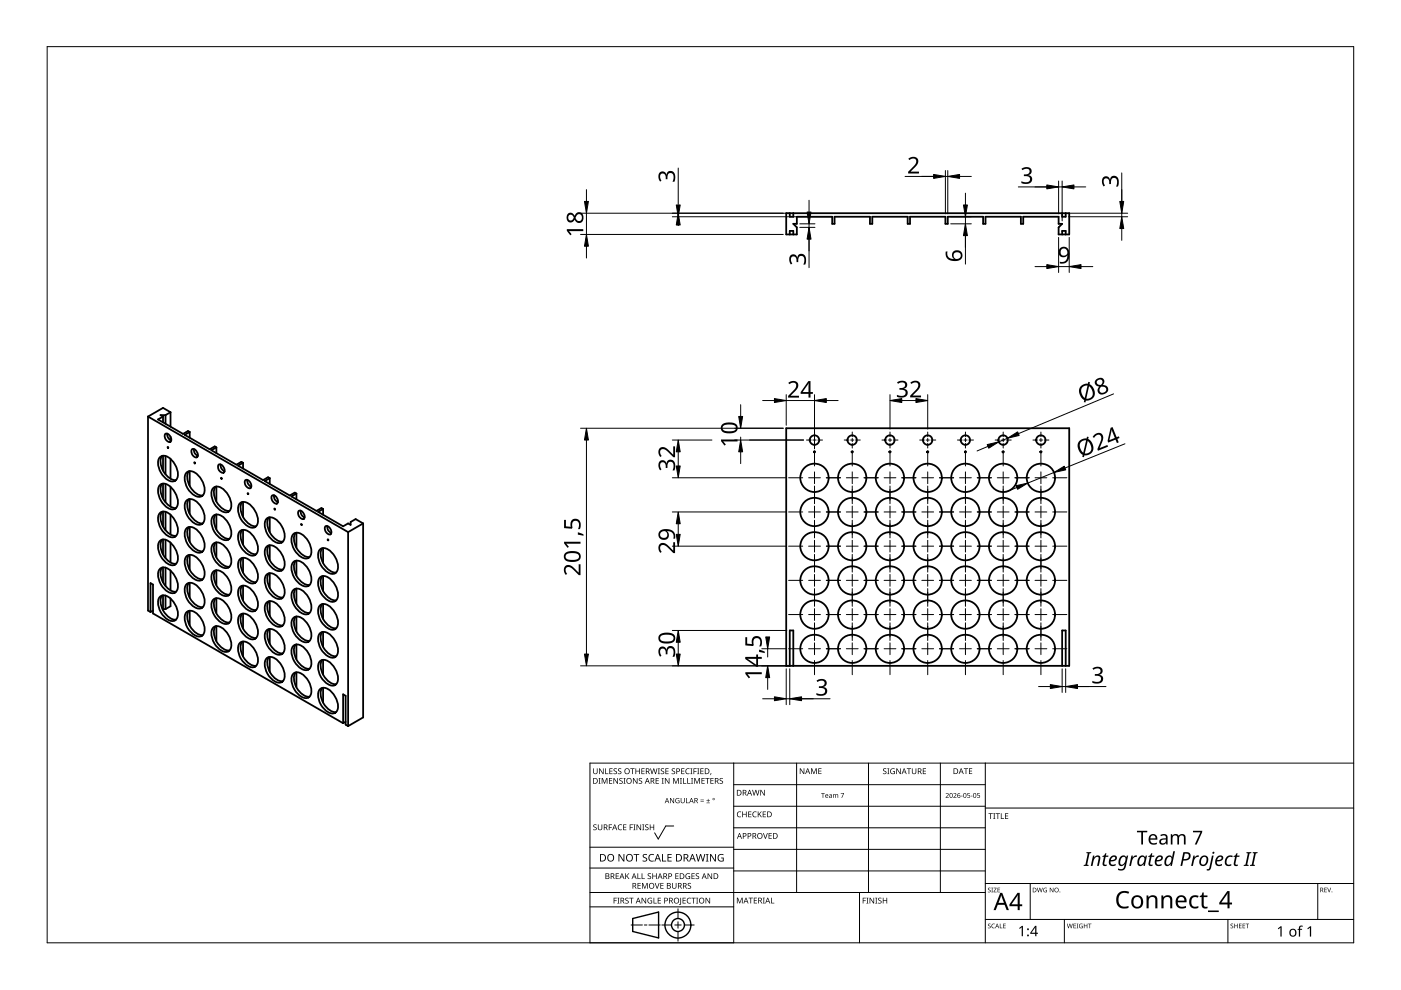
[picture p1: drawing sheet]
<svg xmlns="http://www.w3.org/2000/svg" width="297mm" height="210mm" viewBox="0 0 297 210" stroke-linecap="round" stroke-linejoin="round" font-family="sans-serif">
<g fill="none" stroke="#000" stroke-width=".38">
<path d="M166.7 45.2h60v4.5h-2.3v-1.5l.8-.7h-.8v-1.5h-7.5v1.5h-.5v-1.5h-7.5v1.5h-.5v-1.5h-7.5v1.5h-.5v-1.5h-7.5v1.5h-.5v-1.5h-7.5v1.5h-.5v-1.5h-7.5v1.5h-.5v-1.5h-7.5v1.5h-.7l.7 .7v1.5h-2.2zM167.4 45.2v.8h.8v-.8M167.4 49.7v-.7h.8v.7M225.2 49.7v-.7h.7v.7M225.2 45.2v.8h.7v-.8M31.4 88.3v41.2l.5 .3M31.4 88.3l42.4 24.5M33.8 97a1.66 1.66 0 0 1 2.5 .4 3.7 3.7 0 0 1 1.1 4.3 1.65 1.65 0 0 1-2.5-.4 3.7 3.7 0 0 1-1.1-4.3zM34.4 96.7a3.8 3.8 0 0 0 1.6 4.7l.9 .4h.4M34.6 88.3l-1.1 .6 5.3 3.1 1.1-.6 .3 .2M34.6 88.3v1.2M34.6 96.6v3.1"/>
<path d="M35.1 88v1.9M35.1 96.7v3.8M35.1 88h-1.1l.6 .3M35.1 92a1.16 1.16 0 0 1 1 1.7 1.16 1.16 0 0 1-1-1.7zM35.4 92l.2 .8 .7 .6M35.6 94.8v.2zM36.2 87.4v3.1M36.2 92.6v.7M36.2 97.3v4.2M36.2 87.4l-1.6-.9-3.2 1.8M36.2 87.4l-1.1 .6M40 99.9a3.8 3.8 0 0 0 1.6 4.7l1 .4h.4"/>
<path d="M40.2 91.6v1.2M40.2 99.9v3.1M40.2 91.6l-1 .6 5.3 3.1 1-.6 .4 .2M40.8 95.2a1.16 1.16 0 0 1 .9 1.8 1.14 1.14 0 0 1-.9-1.8zM41.1 95.2l.2 .9 .7 .6M41.2 98l.1 .3zM45.9 94.9l-1.1 .6 5.3 3 1.1-.6 .3 .2M45.9 94.9v1.2M46.4 98.5a1.16 1.16 0 0 1 1 1.7 1.14 1.14 0 0 1-1-1.7zM46.7 98.5l.2 .8 .7 .7M51.5 98.1l-1 .6 5.3 3.1 1-.6 .4 .2M51.5 98.1v1.2"/>
<path d="M166.7 90.8h60v50.4h-60zM172.6 95.7h.2v.2h-.2zM180.6 95.7h.2v.2h-.2zM188.6 95.7h.2v.2h-.2zM196.6 95.7h.2v.2h-.2zM204.6 95.7h.2v.2h-.2zM212.6 95.7h.2v.2h-.2zM220.6 95.7h.2v.2h-.2zM33.8 108.9a1.66 1.66 0 0 1 2.5 .4 3.7 3.7 0 0 1 1.1 4.2 1.66 1.66 0 0 1-2.5-.4 3.8 3.8 0 0 1-1.1-4.2zM33.8 102.9a1.66 1.66 0 0 1 2.5 .4 3.7 3.7 0 0 1 1.1 4.3 1.65 1.65 0 0 1-2.5-.4 3.8 3.8 0 0 1-1.1-4.3zM33.8 114.8a1.65 1.65 0 0 1 2.5 .4 3.7 3.7 0 0 1 1.1 4.3 1.66 1.66 0 0 1-2.5-.5 3.7 3.7 0 0 1-1.1-4.2zM34.4 102.6a3.8 3.8 0 0 0 1.6 4.7l.9 .4h.4"/>
<path d="M34.4 108.5a3.8 3.8 0 0 0 1.6 4.7l.9 .4h.4M34.4 114.4a3.8 3.8 0 0 0 1.6 4.7l.9 .4h.4M34.6 102.5v3.2M34.6 108.5v3.1M34.6 114.4v3.1M35.1 102.6v3.9M35.1 108.5v3.9M35.1 114.4v3.9M36.2 103.2v4.2M36.2 109.1v4.2M36.2 115v4.2M39.5 112.1a1.68 1.68 0 0 1 2.5 .4 3.7 3.7 0 0 1 1.1 4.3 1.67 1.67 0 0 1-2.5-.4 3.8 3.8 0 0 1-1.1-4.3z"/>
<path d="M39.5 100.3a1.67 1.67 0 0 1 2.5 .4 3.7 3.7 0 0 1 1.1 4.2 1.68 1.68 0 0 1-2.5-.4 3.8 3.8 0 0 1-1.1-4.2zM39.5 118a1.68 1.68 0 0 1 2.5 .5 3.7 3.7 0 0 1 1.1 4.2 1.68 1.68 0 0 1-2.5-.4 3.8 3.8 0 0 1-1.1-4.3zM39.5 106.2a1.68 1.68 0 0 1 2.5 .4 3.7 3.7 0 0 1 1.1 4.3 1.67 1.67 0 0 1-2.5-.4 3.7 3.7 0 0 1-1.1-4.3zM40 117.7a3.8 3.8 0 0 0 1.6 4.7l1 .4h.4M40 111.8a3.8 3.8 0 0 0 1.6 4.7l1 .4h.4M40 105.8a3.8 3.8 0 0 0 1.6 4.8l1 .4h.4M40.2 105.8v3.1M40.2 111.7v3.1M40.2 117.6v3.2M45.1 115.4a1.67 1.67 0 0 1 2.5 .4 3.7 3.7 0 0 1 1.1 4.3 1.68 1.68 0 0 1-2.5-.5 3.7 3.7 0 0 1-1.1-4.2zM45.1 103.6a1.67 1.67 0 0 1 2.5 .4 3.8 3.8 0 0 1 1.1 4.2 1.69 1.69 0 0 1-2.5-.4 3.8 3.8 0 0 1-1.1-4.2zM45.1 109.5a1.67 1.67 0 0 1 2.5 .4 3.7 3.7 0 0 1 1.1 4.2 1.68 1.68 0 0 1-2.5-.4 3.8 3.8 0 0 1-1.1-4.2z"/>
<path d="M45.7 115a3.7 3.7 0 0 0 1.6 4.7l.9 .5h.4M45.7 109.1a3.7 3.7 0 0 0 1.6 4.7l.9 .4h.4M45.7 103.2a3.7 3.7 0 0 0 1.6 4.7l.9 .4h.4M45.9 103.1v3.2M45.9 109.1v3.1M45.9 115v3.1M46.9 101.3l.1 .2zM50.8 112.8a1.68 1.68 0 0 1 2.5 .4 3.7 3.7 0 0 1 1.1 4.2 1.68 1.68 0 0 1-2.5-.4 3.8 3.8 0 0 1-1.1-4.2zM50.8 106.8a1.68 1.68 0 0 1 2.5 .4 3.7 3.7 0 0 1 1.1 4.3 1.68 1.68 0 0 1-2.5-.4 3.8 3.8 0 0 1-1.1-4.3zM50.8 118.7a1.67 1.67 0 0 1 2.5 .4 3.7 3.7 0 0 1 1.1 4.2 1.67 1.67 0 0 1-2.5-.4 3.8 3.8 0 0 1-1.1-4.2zM51.4 118.3a3.8 3.8 0 0 0 1.5 4.7l1 .4h.4M51.4 106.4a3.8 3.8 0 0 0 1.5 4.8l1 .4h.4"/>
<path d="M51.4 112.4a3.8 3.8 0 0 0 1.5 4.7l1 .4h.4M51.5 106.4v3.1M51.5 112.3v3.2M51.5 118.2v3.2M52.1 101.8a1.14 1.14 0 0 1 1 1.7 1.16 1.16 0 0 1-1-1.7zM52.4 101.7l.2 .9 .7 .6M52.5 104.6l.1 .2zM56.4 116a1.67 1.67 0 0 1 2.5 .4 3.7 3.7 0 0 1 1.1 4.3 1.68 1.68 0 0 1-2.4-.4 3.8 3.8 0 0 1-1.2-4.3zM56.4 110.1a1.68 1.68 0 0 1 2.5 .4 3.7 3.7 0 0 1 1.1 4.3 1.68 1.68 0 0 1-2.4-.5 3.8 3.8 0 0 1-1.2-4.2zM57 109.7a3.8 3.8 0 0 0 1.6 4.7l.9 .4h.5M57 115.6a3.8 3.8 0 0 0 1.6 4.8l.9 .4 .5-.1M57.2 101.4l-1.1 .6 5.3 3.1 1.1-.7 .3 .3"/>
<path d="M57.2 101.4v1.2M57.2 109.7v3.1M57.2 115.6v3.1M57.7 105a1.14 1.14 0 0 1 1 1.8 1.16 1.16 0 0 1-1-1.8zM58.1 105v.3a1.36 1.36 0 0 0 .8 1.2M58.2 107.8l.1 .2zM62.1 113.4a1.67 1.67 0 0 1 2.5 .4 3.8 3.8 0 0 1 1.1 4.2 1.68 1.68 0 0 1-2.5-.4 3.8 3.8 0 0 1-1.1-4.2zM62.1 119.3a1.67 1.67 0 0 1 2.5 .4 3.8 3.8 0 0 1 1.1 4.2 1.68 1.68 0 0 1-2.5-.4 3.8 3.8 0 0 1-1.1-4.2zM62.7 118.9a3.7 3.7 0 0 0 1.5 4.7l1 .4h.4M62.7 113a3.7 3.7 0 0 0 1.5 4.7l1 .4h.4M62.8 104.7l-1 .6 5.3 3 1.1-.6 .3 .2M62.8 104.7v1.2"/>
<path d="M62.8 112.9v3.2M62.8 118.9v3.1M63.4 108.3a1.16 1.16 0 0 1 1 1.7 1.16 1.16 0 0 1-1-1.7zM63.7 108.3l.2 .8 .7 .6M63.8 111.1l.2 .2zM67.7 116.6a1.68 1.68 0 0 1 2.5 .4 3.7 3.7 0 0 1 1.2 4.3 1.67 1.67 0 0 1-2.5-.4 3.8 3.8 0 0 1-1.2-4.3zM68.3 116.3a3.8 3.8 0 0 0 1.6 4.7l1 .4h.4M68.5 107.9v1.2M68.5 116.2v3.1M68.5 107.9l-1.1 .6 5.3 3.1 1.1-.6 .5 .3v-.6l1.1-.6 1.6 .9M69 111.6a1.16 1.16 0 0 1 1.1 1.7 1.16 1.16 0 0 1-1.1-1.7zM69.4 111.6v.2a1.34 1.34 0 0 0 .8 1.2"/>
<path d="M69.5 114.4l.1 .2zM73.8 112.8v41.2M77 111v41.1l-3.2 1.9M77 111l-3.2 1.8M31.9 129.8v-6.2l.5 .3v6.2l40.3 23.2M32.4 129.5l-.5 .3M33.8 120.7a1.65 1.65 0 0 1 2.5 .4 3.7 3.7 0 0 1 1.1 4.3 1.66 1.66 0 0 1-2.5-.4 3.7 3.7 0 0 1-1.1-4.3zM33.8 126.6a1.65 1.65 0 0 1 2.5 .4 3.7 3.7 0 0 1 1.1 4.3 1.66 1.66 0 0 1-2.5-.4 3.7 3.7 0 0 1-1.1-4.3zM34.4 120.3a3.8 3.8 0 0 0 1.6 4.8l.9 .4 .4-.1M34.4 126.3a3.8 3.8 0 0 0 1.6 4.7l.9 .4h.4M34.6 120.3v3.1M34.6 126.2v3.1"/>
<path d="M35.1 120.3v3.9M35.1 126.3v2.8M35.1 129.1h-.5M36.2 126.9v1.6l-1.1 .6M36.2 121v4.2M39.5 124a1.68 1.68 0 0 1 2.5 .4 3.7 3.7 0 0 1 1.1 4.2 1.68 1.68 0 0 1-2.5-.4 3.8 3.8 0 0 1-1.1-4.2zM39.5 129.9a1.67 1.67 0 0 1 2.5 .4 3.7 3.7 0 0 1 1.1 4.3 1.68 1.68 0 0 1-2.5-.5 3.8 3.8 0 0 1-1.1-4.2zM40 123.6a3.8 3.8 0 0 0 1.6 4.7l1 .4h.4M40 129.5a3.8 3.8 0 0 0 1.6 4.7l1 .4h.4M40.2 123.6v3.1M40.2 129.5v3.1M45.1 127.2a1.67 1.67 0 0 1 2.5 .4 3.8 3.8 0 0 1 1.1 4.3 1.68 1.68 0 0 1-2.5-.4 3.8 3.8 0 0 1-1.1-4.3z"/>
<path d="M45.1 121.3a1.68 1.68 0 0 1 2.5 .4 3.8 3.8 0 0 1 1.1 4.3 1.68 1.68 0 0 1-2.5-.4 3.8 3.8 0 0 1-1.1-4.3zM45.1 133.2a1.67 1.67 0 0 1 2.5 .4 3.8 3.8 0 0 1 1.1 4.2 1.68 1.68 0 0 1-2.5-.4 3.8 3.8 0 0 1-1.1-4.2zM45.7 121a3.7 3.7 0 0 0 1.6 4.7l.9 .4h.4M45.7 132.8a3.7 3.7 0 0 0 1.6 4.7l.9 .4h.4M45.7 126.9a3.7 3.7 0 0 0 1.6 4.7l.9 .4h.4M45.9 120.9v3.1M45.9 126.8v3.2M45.9 132.7v3.2M50.8 124.6a1.69 1.69 0 0 1 2.5 .4 3.7 3.7 0 0 1 1.1 4.2 1.67 1.67 0 0 1-2.5-.4 3.8 3.8 0 0 1-1.1-4.2zM50.8 130.5a1.68 1.68 0 0 1 2.5 .4 3.7 3.7 0 0 1 1.1 4.3 1.67 1.67 0 0 1-2.5-.5 3.8 3.8 0 0 1-1.1-4.2zM50.8 136.4a1.68 1.68 0 0 1 2.5 .4 3.7 3.7 0 0 1 1.1 4.3 1.67 1.67 0 0 1-2.5-.4 3.8 3.8 0 0 1-1.1-4.3zM51.4 136.1a3.8 3.8 0 0 0 1.5 4.7l1 .4h.4"/>
<path d="M51.4 130.1a3.8 3.8 0 0 0 1.5 4.8l1 .4h.4M51.4 124.2a3.8 3.8 0 0 0 1.5 4.7l1 .4h.4M51.5 124.2v3.1M51.5 130.1v3.1M51.5 136v3.1M56.4 121.9a1.67 1.67 0 0 1 2.5 .4 3.7 3.7 0 0 1 1.1 4.3 1.68 1.68 0 0 1-2.4-.4 3.8 3.8 0 0 1-1.2-4.3zM56.4 127.9a1.67 1.67 0 0 1 2.5 .4 3.7 3.7 0 0 1 1.1 4.2 1.67 1.67 0 0 1-2.4-.4 3.7 3.7 0 0 1-1.2-4.2zM56.4 133.8a1.68 1.68 0 0 1 2.5 .4 3.7 3.7 0 0 1 1.1 4.2 1.67 1.67 0 0 1-2.4-.4 3.8 3.8 0 0 1-1.2-4.2zM56.4 139.7a1.68 1.68 0 0 1 2.5 .4 3.7 3.7 0 0 1 1.1 4.3 1.68 1.68 0 0 1-2.4-.5 3.8 3.8 0 0 1-1.2-4.2zM57 139.3a3.8 3.8 0 0 0 1.6 4.7l.9 .4h.5M57 133.4a3.8 3.8 0 0 0 1.6 4.7l.9 .4h.5M57 127.5a3.8 3.8 0 0 0 1.6 4.7l.9 .4h.5"/>
<path d="M57 121.6a3.8 3.8 0 0 0 1.6 4.7l.9 .4h.5M57.2 121.5v3.1M57.2 127.4v3.2M57.2 133.4v3.1M57.2 139.3v3.1M62.1 125.2a1.67 1.67 0 0 1 2.5 .4 3.8 3.8 0 0 1 1.1 4.3 1.69 1.69 0 0 1-2.5-.5 3.8 3.8 0 0 1-1.1-4.2zM62.1 137a1.67 1.67 0 0 1 2.5 .4 3.7 3.7 0 0 1 1.1 4.3 1.68 1.68 0 0 1-2.5-.4 3.7 3.7 0 0 1-1.1-4.3zM62.1 131.1a1.67 1.67 0 0 1 2.5 .4 3.8 3.8 0 0 1 1.1 4.3 1.69 1.69 0 0 1-2.5-.4 3.8 3.8 0 0 1-1.1-4.3zM62.7 136.7a3.7 3.7 0 0 0 1.5 4.7l1 .4h.4M62.7 124.8a3.7 3.7 0 0 0 1.5 4.7l1 .4h.4M62.7 130.7a3.7 3.7 0 0 0 1.5 4.8l1 .4h.4M62.8 124.8v3.1"/>
<path d="M62.8 130.7v3.1M62.8 136.6v3.2M67.7 128.5a1.68 1.68 0 0 1 2.5 .4 3.7 3.7 0 0 1 1.2 4.2 1.68 1.68 0 0 1-2.5-.4 3.8 3.8 0 0 1-1.2-4.2zM67.7 134.4a1.68 1.68 0 0 1 2.5 .4 3.7 3.7 0 0 1 1.2 4.3 1.68 1.68 0 0 1-2.5-.5 3.8 3.8 0 0 1-1.2-4.2zM67.7 122.5a1.68 1.68 0 0 1 2.5 .4 3.7 3.7 0 0 1 1.2 4.3 1.67 1.67 0 0 1-2.5-.4 3.8 3.8 0 0 1-1.2-4.3zM68.3 122.2a3.8 3.8 0 0 0 1.6 4.7l1 .4h.4M68.3 134a3.8 3.8 0 0 0 1.6 4.7l1 .4h.4M68.3 128.1a3.8 3.8 0 0 0 1.6 4.7l1 .4h.4M68.3 139.9a3.8 3.8 0 0 0 1.6 4.7l1 .5 .4-.1M68.5 122.1v3.2M68.5 128v3.2M68.5 134v3.1"/>
<path d="M68.5 139.9v3.1M62.1 142.9a1.68 1.68 0 0 1 2.5 .5 3.8 3.8 0 0 1 1.1 4.2 1.68 1.68 0 0 1-2.5-.4 3.8 3.8 0 0 1-1.1-4.3zM62.7 142.6a3.7 3.7 0 0 0 1.5 4.7l1 .4h.4M62.8 142.5v3.2M67.7 140.3a1.68 1.68 0 0 1 2.5 .4 3.7 3.7 0 0 1 1.2 4.3 1.68 1.68 0 0 1-2.5-.4 3.8 3.8 0 0 1-1.2-4.3zM67.7 146.2a1.67 1.67 0 0 1 2.5 .4 3.7 3.7 0 0 1 1.2 4.3 1.67 1.67 0 0 1-2.5-.4 3.7 3.7 0 0 1-1.2-4.3zM68.3 145.9a3.8 3.8 0 0 0 1.6 4.7l1 .4h.4M68.5 145.8v3.1M72.7 153.3v-6.1l.6 .3v6.1l.5 .4M73.3 153l-.6 .3M167.4 141.2v-7.5h.8v7.5M225.2 141.2v-7.5h.7v7.5"/>
<circle cx="172.7" cy="93.3" r="1.01"/>
<circle cx="180.7" cy="93.3" r="1.01"/>
<circle cx="188.7" cy="93.3" r="1.01"/>
<circle cx="196.7" cy="93.3" r="1.01"/>
<circle cx="204.7" cy="93.3" r="1.01"/>
<circle cx="212.7" cy="93.3" r="1.01"/>
<circle cx="220.7" cy="93.3" r="1.01"/>
<circle cx="172.7" cy="101.3" r="3"/>
<circle cx="172.7" cy="108.6" r="3"/>
<circle cx="172.7" cy="115.8" r="3"/>
<circle cx="180.7" cy="101.3" r="3"/>
<circle cx="180.7" cy="108.6" r="3"/>
<circle cx="180.7" cy="115.8" r="3"/>
<circle cx="188.7" cy="101.3" r="3"/>
<circle cx="188.7" cy="108.6" r="3"/>
<circle cx="188.7" cy="115.8" r="3"/>
<circle cx="196.7" cy="101.3" r="3"/>
<circle cx="196.7" cy="108.6" r="3"/>
<circle cx="196.7" cy="115.8" r="3"/>
<circle cx="204.7" cy="101.3" r="3"/>
<circle cx="204.7" cy="108.6" r="3"/>
<circle cx="204.7" cy="115.8" r="3"/>
<circle cx="212.7" cy="101.3" r="3"/>
<circle cx="212.7" cy="108.6" r="3"/>
<circle cx="212.7" cy="115.8" r="3"/>
<circle cx="220.7" cy="101.3" r="3"/>
<circle cx="220.7" cy="108.6" r="3"/>
<circle cx="220.7" cy="115.8" r="3"/>
<circle cx="172.7" cy="123.1" r="3"/>
<circle cx="172.7" cy="130.3" r="3"/>
<circle cx="172.7" cy="137.6" r="3"/>
<circle cx="180.7" cy="123.1" r="3"/>
<circle cx="180.7" cy="130.3" r="3"/>
<circle cx="180.7" cy="137.6" r="3"/>
<circle cx="188.7" cy="123.1" r="3"/>
<circle cx="188.7" cy="130.3" r="3"/>
<circle cx="188.7" cy="137.6" r="3"/>
<circle cx="196.7" cy="123.1" r="3"/>
<circle cx="196.7" cy="130.3" r="3"/>
<circle cx="196.7" cy="137.6" r="3"/>
<circle cx="204.7" cy="123.1" r="3"/>
<circle cx="204.7" cy="130.3" r="3"/>
<circle cx="204.7" cy="137.6" r="3"/>
<circle cx="212.7" cy="123.1" r="3"/>
<circle cx="212.7" cy="130.3" r="3"/>
<circle cx="212.7" cy="137.6" r="3"/>
<circle cx="220.7" cy="123.1" r="3"/>
<circle cx="220.7" cy="130.3" r="3"/>
<circle cx="220.7" cy="137.6" r="3"/>
</g>
<path d="M10 9.9h277v190h-277z" fill="none" stroke="#000" stroke-width=".21"/>
<g fill="none" stroke="#000" stroke-width=".21">
<path d="M125.1 179.6h30.5M142.8 175.1h-1.6l-1.6 2.8-.8-1.3M155.6 166.4h53.3M155.6 161.8v38.1h-30.5v-38.1h161.9M168.9 161.8v27.4M184.1 161.8v27.4M199.4 161.8v27.4M208.9 170.9h-53.3M208.9 175.5h-53.3M208.9 161.8v38.1M287 171.3h-78.1M125.1 192.3h30.5"/>
<path d="M125.1 189.2h83.8M133.8 196.1h2.4M136.6 196.1h.6M140 196.1h-2.4M140.3 196.1h2.1M143.1 196.1h1.3M143.7 195.4v1.4M143.7 197.5v2M143.7 192.7v2M147.2 196.1h-2.1M155.6 180.1h53.3M155.6 184h-30.5"/>
<path d="M182.2 189.2v10.7M208.9 184.7h-53.3M218.4 187.3v7.6M225.7 194.9v5M260.3 194.9v5M279.4 187.3v7.6M287 194.9h-78.1M287 187.3h-78.1"/>
</g>
<g fill="#000">
<path d="M125.8 174.9l.5-.1h.2l-.1 .2a.25 .25 0 0 0-.3-.1 .25 .25 0 0 0 0 .4 .42 .42 0 0 1 .4 .5 .42 .42 0 0 1-.7 .2v-.1a.27 .27 0 0 0 .5 0 .27 .27 0 0 0-.1-.4l-.4-.2zM125.8 162.9h.1v.8a.32 .32 0 0 0 .3 .3 .32 .32 0 0 0 .3-.3v-.8h.2v.8a.47 .47 0 0 1-.5 .4 .47 .47 0 0 1-.4-.4zM126.9 165h.4l-.1 .1v1l.1 .1h-.4l.1-.1v-1zM126.8 174.8h.1v.8a.32 .32 0 0 0 .3 .3 .32 .32 0 0 0 .3-.3v-.8h.2v.8a.47 .47 0 0 1-.5 .4 .47 .47 0 0 1-.4-.4zM127 162.9h.2l.6 1v-1h.2v1.2h-.2l-.7-1 .1 1h-.2zM127.6 165h.2l.4 1 .4-1h.2v1.2h-.2v-1.1l-.4 1.1h-.1l-.4-1.1v1.1h-.1zM128.3 162.9h.2v1.1h.5v.1h-.7zM129.1 174.8h.7v.1h-.6v.5h.5v.1h-.5v.5h-.1zM129.1 165h.7v.1h-.5v.4h.5v.1h-.5v.4h.5v.2h-.7zM129.2 162.9h.7v.1h-.5v.4h.4v.2h-.4v.4h.5v.1h-.7zM130.1 163l.5-.1 .2 .1v.1a.25 .25 0 0 0-.4-.1 .25 .25 0 0 0 0 .4 .42 .42 0 0 1 .4 .5 .42 .42 0 0 1-.7 .2v-.1a.27 .27 0 0 0 .5 0 .27 .27 0 0 0-.1-.4l-.4-.2zM130.1 165h.1l.7 1v-1h.1v1.2h-.2l-.6-1v1h-.1z"/>
<path d="M131.1 175l.5-.2 .3 .1-.1 .1a.49 .49 0 0 0-.7 .4 .49 .49 0 0 0 .8 .4 .57 .57 0 0 1-.8 0 .57 .57 0 0 1 0-.8zM131.1 163l.4-.1 .2 .1v.1a.25 .25 0 0 0-.4-.1 .25 .25 0 0 0 0 .4 .42 .42 0 0 1 .4 .5 .42 .42 0 0 1-.6 .2v-.1a.27 .27 0 0 0 .4 0 .27 .27 0 0 0-.1-.4l-.3-.2zM131.4 165.1l.4-.2 .2 .1v.1a.25 .25 0 0 0-.4-.1 .25 .25 0 0 0 0 .4l.4 .2v.4l-.4 .2-.3-.1 .1-.1a.27 .27 0 0 0 .4 .1 .27 .27 0 0 0-.1-.4l-.4-.3zM132.2 165h.4l-.1 .1v1l.1 .1h-.4l.1-.1v-1zM132.1 174.8h.7v.1h-.5v.4h.5v.1h-.5v.5h.5v.1h-.7zM133.5 174.8h.7v.1h-.5v.5h.5v.1h-.5v.5h-.2zM133.6 162.9h.9v.1h-.3v1.1h-.2v-1.1h-.4zM134.3 174.8h.4l-.1 .1v1l.1 .1h-.4l.1-.1v-1zM134.2 165h.2l.6 1v-1h.2v1.2h-.2l-.7-1v1h-.1zM134.7 162.9h.2v.5h.6v-.5h.2v1.2h-.2v-.5h-.6v.5h-.2zM135 174.8h.1l.7 1v-1h.1v1.2h-.2l-.6-1v1h-.1zM135.5 165.1l.4-.2 .2 .1v.1a.25 .25 0 0 0-.4-.1 .25 .25 0 0 0 0 .4l.4 .2v.4l-.4 .2-.3-.1 .1-.1a.27 .27 0 0 0 .4 .1 .27 .27 0 0 0-.1-.4l-.3-.3z"/>
<path d="M136.2 174.8h.4l-.1 .1v1l.1 .1h-.4l.1-.1v-1zM136 162.9h.7v.1h-.6v.4h.5v.2h-.5v.4h.6v.1h-.7zM136.8 174.9l.4-.1h.3l-.1 .2a.25 .25 0 0 0-.3-.1 .25 .25 0 0 0 0 .4 .42 .42 0 0 1 .4 .5 .42 .42 0 0 1-.7 .2v-.1a.27 .27 0 0 0 .5 0 .27 .27 0 0 0-.1-.4l-.4-.2zM137.8 174.8h.1v.5h.6v-.5h.2v1.2h-.2v-.6h-.6v.6h-.1zM137.8 162.9h.2l.3 1 .2-1h.2l.3 1 .2-1h.2l-.3 1.2h-.2l-.3-1-.3 1h-.1zM139 165h.7v.1h-.5v.4h.5v.1h-.5v.4h.5v.2h-.7zM139.5 162.9h.4l-.1 .1v1l.1 .1h-.4l.1-.1v-1zM140.3 165h.4l-.1 .1v1l.1 .1h-.4l.1-.1v-1zM140.1 163l.5-.1 .2 .1v.1a.25 .25 0 0 0-.4-.1 .25 .25 0 0 0 0 .4 .42 .42 0 0 1 .4 .5 .42 .42 0 0 1-.7 .2l.1-.1a.27 .27 0 0 0 .4 0 .27 .27 0 0 0-.1-.4l-.4-.2zM141.1 162.9h.7v.1h-.6v.4h.5v.2h-.5v.4h.6v.1h-.7zM141 165h.1l.7 1v-1h.1v1.2h-.1l-.7-1v1h-.1zM142.1 169.2h.1l.6 .9v-.9h.1v1.1h-.1l-.6-.9v.9h-.1z"/>
<path d="M142.5 163l.4-.1 .2 .1v.1a.25 .25 0 0 0-.4-.1 .25 .25 0 0 0 0 .4 .42 .42 0 0 1 .4 .5 .42 .42 0 0 1-.6 .2v-.1a.27 .27 0 0 0 .4 0 .27 .27 0 0 0-.1-.4l-.4-.2zM142.7 165h.2l.4 1 .4-1h.2v1.2h-.1v-1.1l-.4 1.1h-.2l-.4-1.1v1.1h-.1zM143.3 169.3l.5-.1 .3 .1-.1 .1a.45 .45 0 0 0-.7 .3 .45 .45 0 0 0 .6 .5v-.4h-.2v-.1h.4v.6a.6 .6 0 0 1-.8-.2 .6 .6 0 0 1 0-.8zM144.2 165h.4l-.2 .1v1l.2 .1h-.4l.1-.1v-1zM144.8 165h.2v1h.5v.2h-.7zM144.4 162.9h.7v.1h-.5v.4h.5v.2h-.5v.4h.5v.1h-.7zM144.3 169.2h.2v.7a.28 .28 0 0 0 .2 .3 .28 .28 0 0 0 .3-.3v-.7h.2v.7a.42 .42 0 0 1-.5 .4 .42 .42 0 0 1-.4-.4zM145.5 169.2h.1v1h.5v.1h-.6zM145.7 165h.2v1h.5v.2h-.7zM145.5 163.1l.3-.2 .4 .1v.1l-.3-.1a.49 .49 0 0 0-.4 .7 .49 .49 0 0 0 .7 .3 .57 .57 0 0 1-.8-.1 .57 .57 0 0 1 0-.8zM146.4 162.9h.4l-.1 .1v1l.1 .1h-.4l.1-.1v-1zM146.5 165h.5l-.2 .1v1l.2 .1h-.5l.2-.1v-1z"/>
<path d="M147 162.9h.7v.1h-.5v.5h.5v.1h-.5v.5h-.2zM147.2 165h.2l.4 1 .4-1h.2v1.2h-.2l.1-1.1-.5 1.1h-.1l-.4-1.1v1.1h-.1zM147.8 162.9h.5l-.2 .1v1l.2 .1h-.5l.2-.1v-1zM148.5 169.9h.7v.1h-.7zM148.5 169.5h.7v.2h-.7zM148.5 162.9h.7v.1h-.6v.4h.5v.2h-.5v.4h.6v.1h-.7zM148.7 165h.7v.1h-.5v.4h.5v.1h-.5v.4h.5v.2h-.7zM149.8 170.2h.7v.1h-.7zM149.5 165h.9v.1h-.3v1.1h-.2v-1.1h-.4zM150.1 169.4l.1 .3h.3l-.3 .1v.3l-.1-.3h-.3l.3-.1zM150.7 163.9h.1l-.2 .4zM150.6 165h.7v.1h-.5v.4h.5v.1h-.5v.4h.5v.2h-.7z"/>
<path d="M152.6 165.1l.4-.2 .3 .1-.1 .1a.25 .25 0 0 0-.4-.1 .25 .25 0 0 0 0 .4l.4 .2 .1 .4-.4 .2-.4-.1 .1-.1a.27 .27 0 0 0 .5 .1 .27 .27 0 0 0-.1-.4l-.4-.3zM156.4 172.2l.4-.2 .4 .1-.1 .1a.49 .49 0 0 0-.7 .5 .49 .49 0 0 0 .7 .4 .57 .57 0 0 1-.8 0 .57 .57 0 0 1 0-.8zM157.4 172.1h.1v.5h.7v-.5h.1v1.2h-.1v-.6h-.7v.6h-.1zM158.6 172.1h.7v.1h-.5v.4h.5v.1h-.5v.4h.5v.2h-.7zM159.7 172.2l.3-.2 .4 .1v.1h-.3a.49 .49 0 0 0-.4 .6 .49 .49 0 0 0 .7 .3 .57 .57 0 0 1-.8 0 .57 .57 0 0 1 0-.8zM159.5 167.5h.1l.3 1 .3-1h.1l.3 1 .3-1h.1l-.3 1.2h-.2l-.3-1.1-.2 1.1h-.2zM160.7 172.1h.1v.6l.5-.6h.2l-.5 .5 .5 .7h-.1l-.5-.6-.1 .6h-.1zM161.8 176.6h.1l.4 1.1 .3-1.1h.2l-.4 1.2h-.2zM161.2 167.5h.2l.6 1v-1h.2v1.2h-.2l-.7-1v1h-.1zM161.7 172.1h.7v.1h-.5v.4h.5v.1h-.5v.4h.5v.2h-.7zM163 176.6h.6v.2h-.5v.3h.5v.2h-.5v.4h.5v.1h-.6zM169.6 162.9h.2l.6 1v-1h.1v1.2h-.1l-.7-1v1h-.1z"/>
<path d="M172 162.9h.2l.4 1 .3-1h.3v1.2h-.2v-1l-.4 1h-.1l-.4-1.1v1.1h-.1zM173.5 162.9h.7v.1h-.5v.4h.4v.1h-.4v.5h.5v.1h-.7zM174.1 168.1h.8v.2h-.3l-.1 .9h-.1v-.9h-.3zM176.6 168.4l.6 .1a.28 .28 0 0 1 .3-.1 .28 .28 0 0 1 .2 .3v.5h-.1v-.5a.19 .19 0 0 0-.2-.2 .19 .19 0 0 0-.2 .2v.5h-.1v-.5a.19 .19 0 0 0-.2-.2 .19 .19 0 0 0-.2 .3v.4h-.1zM178.3 168.1h.6l-.4 1.1h-.1l.4-.9h-.5zM187.3 163l.4-.1 .2 .1v.1a.25 .25 0 0 0-.4-.1 .25 .25 0 0 0 0 .4 .42 .42 0 0 1 .4 .5 .42 .42 0 0 1-.6 .2v-.1a.27 .27 0 0 0 .4 0 .27 .27 0 0 0-.1-.4l-.3-.2zM188.1 162.9h.5l-.2 .1v1l.2 .1h-.5l.2-.1v-1zM188.9 163.1l.5-.2 .3 .1v.1a.5 .5 0 0 0-.8 .4 .5 .5 0 0 0 .7 .5v-.4h-.3v-.1h.4v.6a.66 .66 0 0 1-.8-.1 .66 .66 0 0 1 0-.9zM190 162.9h.2l.7 1-.1-1h.2v1.2h-.2l-.6-1v1h-.2zM192.3 162.9h.9v.1h-.4v1.1h-.2v-1.1h-.3zM193.3 162.9h.2v.8a.32 .32 0 0 0 .3 .3 .32 .32 0 0 0 .3-.3v-.8h.2v.8a.47 .47 0 0 1-.5 .4 .47 .47 0 0 1-.5-.4zM195.7 162.9h.6v.1h-.5v.4h.5v.2h-.5v.4h.5v.1h-.6z"/>
<path d="M200.5 168.3a.37 .37 0 0 1 .6 0 .37 .37 0 0 1-.2 .5l-.2 .3h.5v.1h-.7l.3-.4a.27 .27 0 0 0 .2-.4 .27 .27 0 0 0-.4-.1zM202.1 168.3a.37 .37 0 0 1 .6 0 .37 .37 0 0 1-.2 .5l-.2 .3h.5v.1h-.7l.3-.4a.27 .27 0 0 0 .3-.4 .27 .27 0 0 0-.5-.1zM203.8 168.7h.3v.1h-.3zM204.4 162.9h.9v.1h-.4v1.1h-.2v-1.1h-.3zM205.1 168.1h.5v.2h-.4v.3l.2-.1a.33 .33 0 0 1 .2 .6 .33 .33 0 0 1-.5-.1 .29 .29 0 0 0 .4 .1 .29 .29 0 0 0 0-.5 .29 .29 0 0 0-.4 0zM205.8 168.7h.4v.1h-.4zM205.4 162.9h.7v.1h-.5v.4h.5v.1h-.5v.5h.5v.1h-.7zM207.2 168.1h.5v.2h-.4v.3a.34 .34 0 0 1 .5 .1 .34 .34 0 0 1-.2 .5 .34 .34 0 0 1-.4-.2 .29 .29 0 0 0 .4 .1 .29 .29 0 0 0 0-.5 .29 .29 0 0 0-.4 0zM209.6 172.4h.9v.2h-.4v1h-.1v-1h-.4zM210.6 172.4h.4l-.1 .1v1l.1 .1h-.4l.1-.1v-1zM211.1 172.4h.9v.2h-.4v1h-.1v-1h-.4zM212.2 172.4h.2v1.1h.5v.1h-.7z"/>
<path d="M213.1 172.4h.7v.2h-.6v.3h.5v.2h-.5v.4h.6v.1h-.7zM241.1 176.1h2.1v.4h-.9v2.6h-.3v-2.6h-.9zM248.2 176.9h.3l.1 .3a.83 .83 0 0 1 1.3 0 .78 .78 0 0 1 .9-.3 .78 .78 0 0 1 .6 .7v1.5h-.4v-1.5a.54 .54 0 0 0-.6-.5 .54 .54 0 0 0-.4 .8v1.2h-.4v-1.5a.55 .55 0 0 0-.7-.5 .55 .55 0 0 0-.3 .8v1.2h-.4zM252.9 176.1h2l-1.2 3h-.4l1.2-2.6h-1.6zM130.1 190.3h.7v.2h-.5v.4h.4v.1h-.4v.6h-.2zM130.5 185.2h.7v.1h-.5v.4h.5v.1h-.5v.4h.5v.2h-.7zM130.9 190.3h.4l-.1 .2v.9l.1 .2h-.4l.1-.2v-.9zM131.1 181.1h.3l.8 1.3v-1.3h.2v1.6h-.3l-.8-1.4v1.4h-.2zM132.6 190.5l.4-.2 .3 .1-.1 .1a.25 .25 0 0 0-.4-.1 .25 .25 0 0 0 0 .4 .4 .4 0 0 1 .5 .3 .4 .4 0 0 1-.3 .5 .4 .4 0 0 1-.5-.2h.1a.27 .27 0 0 0 .5 .1 .27 .27 0 0 0-.1-.5l-.4-.2zM132.6 185.2h.1v.6l.6-.6h.1l-.4 .5 .5 .7h-.2l-.5-.6-.1 .6h-.1zM133.4 190.3h.9v.2h-.4v1.1h-.1v-1.1h-.4zM134.3 181.1h1.2v.2h-.5v1.4h-.2v-1.4h-.5z"/>
<path d="M135.2 185.2h.1v1h.5v.2h-.6zM135.2 187.2h.6v.1h-.5v.4h.5v.2h-.5v.4h.5v.1h-.6zM136 185.2h.2v1h.5v.2h-.7zM136.1 187.2h.2l.4 1 .4-1h.2v1.2h-.1v-1l-.4 1h-.2l-.4-1 .1 1h-.2zM136 190.3h.2l.7 1.1-.1-1.1h.2v1.3h-.2l-.6-1v1h-.2zM136.3 181.2l.4-.1h.5l-.2 .2a.33 .33 0 0 0-.5 .1 .33 .33 0 0 0 .4 .4 .49 .49 0 0 1 .3 .7 .49 .49 0 0 1-.8 .2l-.2-.1v-.2l.3 .1a.35 .35 0 0 0 .5-.2 .35 .35 0 0 0-.4-.4l-.3-.3zM137.4 190.5l.6-.2 .3 .1-.1 .1a.5 .5 0 0 0-.8 .4 .5 .5 0 0 0 .7 .5v-.3h-.3v-.2h.5v.6a.66 .66 0 0 1-.9-.1 .66 .66 0 0 1 0-.9zM137.4 185.3l.4-.2 .2 .1v.1a.25 .25 0 0 0-.4-.1 .25 .25 0 0 0 0 .4 .42 .42 0 0 1 .4 .6 .42 .42 0 0 1-.6 .2v-.2a.27 .27 0 0 0 .4 .1 .27 .27 0 0 0-.1-.4l-.3-.3zM137.7 181.3l.4-.2h.6l-.1 .2-.4-.1a.64 .64 0 0 0-.5 .9 .64 .64 0 0 0 .9 .3v.2a.83 .83 0 0 1-1-.3 .83 .83 0 0 1 .1-1zM138.6 190.3h.1v1.1h.5v.2h-.6zM138.8 187.2h.2l.3 1.1 .4-1.1h.1l-.4 1.2h-.1zM138.3 185.2h.2v.5h.6v-.5h.1v1.2h-.1v-.6h-.6v.6h-.2z"/>
<path d="M139.5 190.3h.6v.2h-.5v.4h.5v.1h-.5v.4h.5v.2h-.6zM140.4 181.1h.2v1.4h.7v.2h-.9zM140 187.2h.7v.1h-.5v.4h.5v.2h-.5v.4h.5v.1h-.7zM141.5 181.1h.9v.2h-.7v.4h.7v.2h-.7v.6h.7v.2h-.9zM142.5 187.2h.1v.8a.32 .32 0 0 0 .4 .3 .32 .32 0 0 0 .3-.3v-.8h.1v.8a.47 .47 0 0 1-.4 .4 .47 .47 0 0 1-.5-.4zM143.2 185.2h.7v.1h-.6v.4h.5v.1h-.5v.4h.6v.2h-.7zM144.2 190.3h.2v1.3l-.1 .2-.3 .1v-.2l.2-.1zM144.7 190.3h.7v.2h-.5v.4h.5v.1h-.5v.4h.5v.2h-.7zM145.5 185.3l.4-.2 .4 .1-.1 .1a.5 .5 0 0 0-.7 .4 .5 .5 0 0 0 .7 .5v-.3h-.3v-.2h.4v.6a.66 .66 0 0 1-.9-.1 .66 .66 0 0 1 .1-.9zM145.8 190.5l.3-.2 .4 .1v.1h-.3a.49 .49 0 0 0-.4 .6 .49 .49 0 0 0 .7 .3 .57 .57 0 0 1-.8 0 .57 .57 0 0 1 0-.8zM145.9 187.3l.4-.1 .2 .1v.1a.25 .25 0 0 0-.4-.1 .25 .25 0 0 0 0 .4l.4 .2v.3l-.4 .2h-.3l.1-.1a.27 .27 0 0 0 .4 0 .27 .27 0 0 0-.1-.4l-.4-.2zM146.6 190.3h.9v.2h-.4v1.1h-.1v-1.1h-.4z"/>
<path d="M146.6 185.2h.7v.1h-.5v.4h.5v.1h-.5v.4h.5v.2h-.7zM147.6 190.3h.4l-.1 .2v.9l.1 .2h-.4l.1-.2v-.9zM147.6 185.3l.4-.2 .2 .1v.1a.25 .25 0 0 0-.4-.1 .25 .25 0 0 0 0 .4 .42 .42 0 0 1 .4 .6 .42 .42 0 0 1-.7 .2l.1-.2a.27 .27 0 0 0 .4 .1 .27 .27 0 0 0-.1-.4l-.4-.3zM147.5 181.1h.2l.4 1.3 .3-1.3h.2l.4 1.3 .3-1.3h.2l-.4 1.6h-.2l-.4-1.4-.3 1.4h-.2zM149.7 181.1h.5l-.2 .1v1.3l.2 .2h-.5l.1-.2v-1.3zM149.6 190.3h.2l.6 1.1v-1.1h.2v1.3h-.2l-.7-1v1h-.1zM150 185.2h.2l.6 1v-1h.2v1.2h-.2l-.6-1v1h-.2zM150.5 181.1h.3l.8 1.3v-1.3h.2v1.6h-.2l-.9-1.4v1.4h-.2zM152.4 181.3l.7-.2h.3l-.1 .2a.65 .65 0 0 0-1 .5 .65 .65 0 0 0 .9 .7v-.5h-.3v-.2h.5v.8a.86 .86 0 0 1-1.1-.2 .86 .86 0 0 1 .1-1.1zM156.2 190.3h.3l.3 1 .4-1h.3v1.2h-.2v-1l-.4 1h-.1l-.4-1v1h-.2zM158.7 190.3h.9v.2h-.3v1h-.2v-1h-.4zM159.8 190.3h.7v.2h-.5v.3h.5v.2h-.5v.4h.5v.1h-.7z"/>
<path d="M161.7 190.3h.5l-.2 .2v.9l.2 .1h-.5l.2-.1v-.9zM163.5 190.3h.1v1.1h.6v.1h-.7zM182.9 190.3h.7v.2h-.5v.4h.5v.1h-.5v.6h-.2zM183.7 190.3h.4l-.1 .2v.9l.1 .2h-.4l.1-.2v-.9zM184.4 190.3h.1l.7 1v-1h.1v1.3h-.1l-.7-1v1h-.1zM185.6 190.3h.4l-.1 .2v.9l.1 .2h-.4l.1-.2v-.9zM186.2 190.5l.5-.2 .2 .1v.1a.25 .25 0 0 0-.4-.1 .25 .25 0 0 0 0 .4l.4 .2v.4l-.4 .2-.3-.1v-.1a.27 .27 0 0 0 .5 .1 .27 .27 0 0 0-.1-.5l-.4-.2zM187.2 190.3h.1v.6h.6v-.6h.2v1.3h-.2v-.6h-.6v.6h-.1zM209.5 188.3l.3-.1 .2 .2a.24 .24 0 0 0-.3-.1 .24 .24 0 0 0-.1 .3 .24 .24 0 0 0 .3 .1l.2 .2-.1 .2-.4 .1-.2-.2a.23 .23 0 0 0 .4 .2 .23 .23 0 0 0 0-.4l-.3-.2zM209.5 195.9l.3-.1 .2 .2a.24 .24 0 0 0-.3-.1 .24 .24 0 0 0-.1 .3 .24 .24 0 0 0 .3 .1 .31 .31 0 0 1 0 .5 .31 .31 0 0 1-.5-.1 .23 .23 0 0 0 .4 .1 .23 .23 0 0 0 0-.4l-.3-.2zM210.2 188.2h.3l-.1 .1 .1 .9h-.3l.1-.1zM210.3 196l.4-.2 .2 .1v.1a.39 .39 0 0 0-.6 .3 .39 .39 0 0 0 .6 .4 .46 .46 0 0 1-.7-.1 .46 .46 0 0 1 .1-.6z"/>
<path d="M210.7 188.2h.6l-.5 .9h.5v.1h-.7l.5-.9h-.4zM212 195.8h.1v.9l.4 .1h-.5zM211.5 188.2h.5l-.4 .1v.3h.4l-.4 .1v.4l.4 .1h-.5zM212.7 195.8h.5l-.4 .1v.3h.4l-.4 .2v.3l.4 .1h-.5zM216.1 196.8l.6-.5h.2v2.2h-.3v-1.9l-.4 .4zM219.8 188.2h.2l.2 .8 .2-.8h.1l.3 .8 .2-.8h.1l-.3 1h-.1l-.2-.8-.3 .8h-.1zM221.3 188.3h.7h-.1a.4 .4 0 0 0-.6 .4 .4 .4 0 0 0 .6 .4v-.3l-.2-.1h.3v.5a.53 .53 0 0 1-.7-.2 .53 .53 0 0 1 0-.7zM222.6 188.2h.1l.5 .8v-.8h.1v1h-.1l-.5-.8v.8h-.1zM226.2 195.8h.1l.2 .9 .3-.9h.1l.2 .9 .2-.9h.1l-.2 1h-.1l-.3-.8-.2 .8h-.1zM227.6 195.8h.5l-.4 .1v.3h.4l-.4 .2v.3l.4 .1h-.5zM228.3 195.8h.3l-.1 .1 .1 .9h-.3l.1-.1zM228.9 196l.7-.1-.2 .1a.4 .4 0 0 0-.5 .3 .4 .4 0 0 0 .5 .4v-.3l-.2-.1h.4v.5a.53 .53 0 0 1-.7-.1 .53 .53 0 0 1 0-.7z"/>
<path d="M229.8 195.8h.1v.4h.5v-.4h.1v1h-.1v-.4h-.5v.4h-.1zM230.4 180.7h1l-.1 .2-.3 .1-.5 2.3 .3 .1v.2h-1.1l.1-.2 .3-.1 .5-2.3-.3-.1zM230.7 195.8h.7l-.3 .1v.9h-.1v-.9zM231.7 181.4h.3v.4a.67 .67 0 0 1 .9-.4 .67 .67 0 0 1 .4 .9l-.3 1.3h-.4l.3-1.4a.4 .4 0 0 0-.2-.6 .4 .4 0 0 0-.5 .3l-.6 1.7h-.3zM233.7 181.5l.4-.1 .3-.5h.2l-.1 .5h.5v.3h-.6l-.2 1.2a.32 .32 0 0 0 0 .4 .32 .32 0 0 0 .4 0 .41 .41 0 0 1-.6 .3l-.2-.4 .2-1.5h-.3zM237.1 189.4a2.03 2.03 0 0 1 2.3-.3l-.2 .4-.9-.2a1.5 1.5 0 0 0-1.2 1.5 1.5 1.5 0 0 0 1.3 1.4l.9-.1v.4a1.85 1.85 0 0 1-2.2-.3 1.85 1.85 0 0 1-.3-2.2zM239.9 181.4h.3v.4l.4-.4h.5l-.1 .3-.5 .1-.3 .3-.4 1.5h-.4zM243.5 181.5l.3-.1 .3-.5h.2l-.1 .5h.6l-.1 .3h-.5l-.3 1.2a.32 .32 0 0 0 0 .4 .32 .32 0 0 0 .5 0 .41 .41 0 0 1-.7 .3l-.2-.4 .3-1.5h-.4zM243.1 189.9h.3l.1 .3a1.04 1.04 0 0 1 1.2-.3 1.04 1.04 0 0 1 .7 .9v1.8h-.4v-1.8a.73 .73 0 0 0-.9-.6 .73 .73 0 0 0-.6 1v1.4h-.4zM246.2 189.9h.4l.1 .3a1.04 1.04 0 0 1 1.1-.3 1.04 1.04 0 0 1 .7 .9v1.8h-.4v-1.8a.73 .73 0 0 0-.9-.6 .73 .73 0 0 0-.5 1v1.4h-.5zM252.5 190.2l.5-.3 .6-.1 .5 .2-.1 .3a1.01 1.01 0 0 0-1.4 .7 1.01 1.01 0 0 0 .9 1.2l.6-.1v.4a1.37 1.37 0 0 1-1.7-.2 1.37 1.37 0 0 1-.2-1.7zM253 181.4h.3v.4l.4-.4h.5l-.1 .3-.5 .1-.3 .3-.4 1.5h-.3z"/>
<path d="M254.9 189.2h.3v.7h.8v.3h-.8v1.6l.3 .4h.5v.4a.83 .83 0 0 1-1.2-.8v-1.6h-.4v-.2l.4-.2zM257 181.4h.3l-.5 2.5a.67 .67 0 0 1-.9 .6v-.3l.3 .1 .2-.3zM260.1 181.7a1.12 1.12 0 0 1 1.3-.2l-.1 .3a.9 .9 0 0 0-1.1 .4 .9 .9 0 0 0 .2 1.1l.7-.1v.3a.92 .92 0 0 1-1.2-.1 .92 .92 0 0 1-.1-1.2zM260.9 195.9l.4-.1 .1 .2a.24 .24 0 0 0-.3-.1 .24 .24 0 0 0-.1 .3 .24 .24 0 0 0 .4 .1 .31 .31 0 0 1 0 .5 .31 .31 0 0 1-.5-.1 .23 .23 0 0 0 .3 .1 .23 .23 0 0 0 .1-.4l-.4-.2zM261.5 181.5l.4-.1 .3-.5h.2l-.1 .5h.5v.3h-.6l-.2 1.2a.32 .32 0 0 0 0 .4 .32 .32 0 0 0 .4 0 .41 .41 0 0 1-.6 .3l-.2-.4 .3-1.5h-.4zM261.7 195.8h.1v.4h.5v-.4h.1v1h-.1v-.4h-.5v.4h-.1zM262.7 195.8h.5l-.4 .1v.3h.4l-.4 .2v.3l.4 .1h-.5zM263.5 195.8h.5l-.4 .1v.3h.4l-.4 .2v.3l.4 .1h-.5zM264.1 195.8h.7l-.3 .1v.9h-.1v-.9zM264.3 180.7h1v.2l-.4 .1-.5 2.3 .3 .1v.2h-1v-.2l.4-.1 .5-2.3-.3-.1zM265.6 180.7h1.1l-.1 .2-.3 .1-.5 2.3 .3 .1-.1 .2h-1v-.2l.4-.1 .5-2.3-.3-.1zM270.9 196.9l.6-.5h.2v2.2h-.2v-1.9l-.4 .3z"/>
<path d="M275.5 196.4l.7-.1v.2h-.4l-.1 .2-.1 .2h.5v.2h-.5v1.5h-.2v-1.5h-.3l.3-.2zM277.2 196.9l.6-.5h.2v2.2h-.3v-1.9l-.4 .3zM280.8 188.2h.5l-.4 .1v.3h.4l-.4 .1v.4l.4 .1h-.5zM281.4 188.2h.1l.3 .8 .3-.8h.1l-.3 1h-.1z"/>
<path d="M125.8 165h.3a.54 .54 0 0 1 .6 .6 .56 .56 0 0 1-.6 .6h-.3zM125.9 165.1v.9h.2a.43 .43 0 0 0 .5-.4 .41 .41 0 0 0-.5-.5z"/>
<path d="M128 174.8h.3a.35 .35 0 0 1 .5 .2 .35 .35 0 0 1-.3 .5l.4 .5h-.2l-.3-.5h-.2v.5h-.2zM128.2 174.9v.5h.1a.23 .23 0 0 0 .3-.2 .23 .23 0 0 0-.3-.3z"/>
<path d="M130.3 174.8h.1l.5 1.2h-.2l-.1-.4h-.5l-.2 .4h-.1zM130.3 175l-.2 .5h.4z"/>
<path d="M132.3 163.5a.61 .61 0 0 1 1.2 0 .61 .61 0 0 1-1.2 0zM132.7 163.1l-.1 .4a.45 .45 0 0 0 .5 .4 .45 .45 0 0 0 .3-.5 .45 .45 0 0 0-.5-.4z"/>
<path d="M132.7 165.6a.61 .61 0 0 1 1.2 0 .61 .61 0 0 1-1.2 0zM133.1 165.2a.47 .47 0 0 0-.1 .7 .47 .47 0 0 0 .7-.1 .45 .45 0 0 0 0-.6 .45 .45 0 0 0-.6 0z"/>
<path d="M136.9 162.9h.4a.35 .35 0 0 1 .4 .3 .35 .35 0 0 1-.2 .4l.3 .5h-.2l-.3-.5h-.2v.5h-.2zM137.1 163v.5h.2a.23 .23 0 0 0 .3-.2 .23 .23 0 0 0-.3-.3z"/>
<path d="M137.2 165h.1l.5 1.2h-.2l-.1-.4h-.5l-.1 .4h-.2zM137.2 165.1l-.2 .6h.4z"/>
<path d="M138 165h.3a.35 .35 0 0 1 .4 .2 .35 .35 0 0 1-.2 .4l.3 .6h-.2l-.3-.5h-.2v.5h-.1zM138.1 165.1v.4h.2a.23 .23 0 0 0 .3-.2 .23 .23 0 0 0-.3-.2z"/>
<path d="M141.4 169.2h.1l.4 1.1h-.1l-.2-.3h-.4l-.1 .3h-.2zM141.4 169.3l-.2 .5h.4z"/>
<path d="M143.4 162.9h.3a.41 .41 0 0 1 .5 .5 .41 .41 0 0 1-.6 .3v.4h-.2zM143.6 163v.5a.29 .29 0 0 0 .4-.2 .29 .29 0 0 0-.4-.3z"/>
<path d="M146.5 169.2h.2l.4 1.1h-.2l-.1-.3h-.4l-.2 .3h-.1zM146.6 169.3l-.2 .5h.4z"/>
<path d="M147.2 169.2h.3a.31 .31 0 0 1 .4 .2 .31 .31 0 0 1-.2 .4l.3 .5h-.1l-.3-.5h-.2v.5h-.2zM147.4 169.3v.4h.1a.21 .21 0 0 0 .3-.2 .21 .21 0 0 0-.3-.2z"/>
<path d="M149.4 162.9h.4a.61 .61 0 0 1 .6 .6 .61 .61 0 0 1-.6 .6h-.4zM149.6 163v1h.2a.48 .48 0 0 0 .4-.5 .48 .48 0 0 0-.4-.5z"/>
<path d="M151.1 169.4a.24 .24 0 0 1 .4 0 .24 .24 0 0 1-.4 0zM151.2 169.4a.15 .15 0 0 0 .3 0 .15 .15 0 0 0-.3 0z"/>
<path d="M151.6 165h.3a.35 .35 0 0 1 .4 .2 .35 .35 0 0 1-.2 .4l.3 .6h-.1l-.3-.5h-.3v.5h-.1zM151.7 165.1v.4h.2a.23 .23 0 0 0 .3-.2 .23 .23 0 0 0-.3-.2z"/>
<path d="M156.7 176.6h.2l.4 1.2h-.1l-.2-.3h-.5l-.1 .3h-.2zM156.8 176.8l-.2 .5h.4z"/>
<path d="M156.2 167.5h.4a.61 .61 0 0 1 .6 .6 .61 .61 0 0 1-.6 .6h-.4zM156.4 167.6v1h.2a.49 .49 0 0 0 .4-.4 .49 .49 0 0 0-.3-.6z"/>
<path d="M157.5 167.5h.3a.35 .35 0 0 1 .4 .2 .35 .35 0 0 1-.2 .4l.3 .6h-.1l-.3-.5h-.3v.5h-.1zM157.6 167.6v.5h.2a.23 .23 0 0 0 .3-.3 .23 .23 0 0 0-.3-.2z"/>
<path d="M157.5 176.6h.3a.41 .41 0 0 1 .5 .5 .41 .41 0 0 1-.7 .3v.4h-.1zM157.6 176.8v.4a.29 .29 0 0 0 .5-.2 .29 .29 0 0 0-.5-.2z"/>
<path d="M158.5 176.6h.3a.41 .41 0 0 1 .5 .5 .41 .41 0 0 1-.6 .3v.4h-.2zM158.7 176.8v.4a.29 .29 0 0 0 .4-.2 .29 .29 0 0 0-.4-.2z"/>
<path d="M158.8 167.5h.2l.5 1.2h-.2l-.1-.4h-.5l-.2 .4h-.1zM158.9 167.6l-.2 .6h.4z"/>
<path d="M159.6 176.6h.3a.35 .35 0 0 1 .4 .3 .35 .35 0 0 1-.2 .4l.3 .5h-.2l-.3-.5h-.2v.5h-.1zM159.7 176.8v.4h.2a.23 .23 0 0 0 .3-.2 .23 .23 0 0 0-.3-.2z"/>
<path d="M160.4 177.2a.65 .65 0 0 1 1.3 0 .65 .65 0 0 1-1.3 0zM160.8 176.8l-.1 .4a.45 .45 0 0 0 .5 .4 .45 .45 0 0 0 .4-.5 .45 .45 0 0 0-.5-.4z"/>
<path d="M162.7 172.1h.3a.61 .61 0 0 1 .6 .6 .61 .61 0 0 1-.6 .6h-.3zM162.8 172.2v.9h.2a.48 .48 0 0 0 .5-.4 .48 .48 0 0 0-.5-.5z"/>
<path d="M163.9 176.6h.4a.61 .61 0 0 1 .6 .7 .61 .61 0 0 1-.7 .5h-.3zM164.1 176.8v.9h.1a.48 .48 0 0 0 .5-.4 .48 .48 0 0 0-.4-.5z"/>
<path d="M171.2 162.9h.1l.5 1.2h-.2l-.1-.4h-.5l-.1 .4h-.2zM171.2 163.1l-.1 .5h.3z"/>
<path d="M175.1 168.5h.4l.1 .3h-.5l.1 .2h.4v.1h-.5zM175.2 168.5l-.1 .2h.4l-.1-.2z"/>
<path d="M175.8 168.4l.5 .1 .1 .7-.1-.1a.26 .26 0 0 1-.4 .1 .26 .26 0 0 1-.1-.4 .26 .26 0 0 1 .3-.1h.2l-.1-.2zM175.9 168.9a.19 .19 0 0 0 .2 .2 .19 .19 0 0 0 .2-.3z"/>
<path d="M191.6 162.9h.2l.4 1.2h-.1l-.2-.4h-.4l-.2 .4h-.1zM191.7 163.1l-.2 .5h.4z"/>
<path d="M194.6 162.9h.3a.35 .35 0 0 1 .5 .2 .35 .35 0 0 1-.3 .5l.4 .5h-.2l-.3-.5h-.3v.5h-.1zM194.7 163v.5h.2a.23 .23 0 0 0 .3-.2 .23 .23 0 0 0-.3-.3z"/>
<path d="M201.4 168.2l.4-.1 .2 .3v.5l-.2 .3-.3-.1-.2-.2zM201.5 168.3v.1a.37 .37 0 0 0-.1 .4 .37 .37 0 0 0 .4 .2 .4 .4 0 0 0 .1-.4 .4 .4 0 0 0-.4-.3z"/>
<path d="M203.1 168.2l.4-.1-.3 .2-.1 .3a.35 .35 0 0 1 .5 .2 .35 .35 0 0 1-.3 .5 .35 .35 0 0 1-.3-.5zM203.1 168.9a.22 .22 0 0 0 .4 0 .22 .22 0 0 0-.4 0z"/>
<path d="M202.2 162.9h.3a.55 .55 0 0 1 .6 .6 .56 .56 0 0 1-.6 .6h-.3zM202.3 163v1h.2a.48 .48 0 0 0 .5-.5 .48 .48 0 0 0-.5-.5z"/>
<path d="M203.7 162.9h.2l.4 1.2h-.1l-.2-.4h-.5l-.1 .4h-.2zM203.8 163.1l-.2 .5h.4z"/>
<path d="M204.4 168.2l.3-.1 .2 .3v.5l-.2 .3-.3-.1-.1-.2zM204.4 168.3v.2a.38 .38 0 0 0 .3 .5 .41 .41 0 0 0 .1-.4 .41 .41 0 0 0-.4-.3z"/>
<path d="M206.4 168.2l.4-.1 .2 .3v.5l-.2 .3-.3-.1-.2-.2zM206.5 168.3v.1a.37 .37 0 0 0-.1 .4 .37 .37 0 0 0 .4 .2 .4 .4 0 0 0 .1-.5 .4 .4 0 0 0-.4-.2z"/>
<path d="M243.8 177.1a.94 .94 0 0 1 1.1-.2 .94 .94 0 0 1 .5 1.1h-1.5a.83 .83 0 0 0 .5 .8 .83 .83 0 0 0 .9-.2v.4a1.19 1.19 0 0 1-1.6-.3 1.19 1.19 0 0 1 .1-1.6zM244.1 177.3l-.2 .4h1.1a.54 .54 0 0 0-.3-.5 .54 .54 0 0 0-.6 .1z"/>
<path d="M246 177a.9 .9 0 0 1 1-.2 .9 .9 0 0 1 .6 .8v1.5h-.3l-.1-.4a.74 .74 0 0 1-1 .4 .74 .74 0 0 1-.3-1 .74 .74 0 0 1 .9-.3l.4-.1a.51 .51 0 0 0-.2-.5 .51 .51 0 0 0-.6 0l-.3 .1zM246.2 178.2a.47 .47 0 0 0 .3 .7 .47 .47 0 0 0 .6-.3l.1-.6z"/>
<path d="M128.4 185.2h.3a.31 .31 0 0 1 .5 .1 .31 .31 0 0 1-.3 .4 .33 .33 0 0 1 .3 .4 .33 .33 0 0 1-.4 .3h-.4zM128.5 185.8v.4h.3a.23 .23 0 0 0 .3-.2 .23 .23 0 0 0-.3-.2zM128.5 185.3v.4h.2a.21 .21 0 0 0 .3-.2 .21 .21 0 0 0-.3-.2z"/>
<path d="M127.2 181.1h.5a.71 .71 0 0 1 .8 .8 .73 .73 0 0 1-.8 .8h-.5zM127.4 181.2v1.3h.2a.56 .56 0 0 0 .7-.6 .54 .54 0 0 0-.6-.7z"/>
<path d="M129.5 185.2h.3a.35 .35 0 0 1 .4 .2 .35 .35 0 0 1-.2 .4l.3 .6h-.1l-.3-.5h-.3v.5h-.1zM129.6 185.3v.4h.2a.23 .23 0 0 0 .3-.2 .23 .23 0 0 0-.3-.2z"/>
<path d="M128.9 181.3a.76 .76 0 0 1 1.1 .1 .76 .76 0 0 1-.1 1.1 .76 .76 0 0 1-1.1-.3v-.5zM129.1 181.4a.62 .62 0 0 0-.1 .8 .62 .62 0 0 0 .8 .2l.1-.1a.61 .61 0 0 0 0-.8 .61 .61 0 0 0-.8-.1z"/>
<path d="M131.6 190.3h.3a.35 .35 0 0 1 .4 .3 .35 .35 0 0 1-.2 .4l.3 .6h-.1l-.3-.5h-.3v.5h-.1zM131.7 190.5v.4h.2a.23 .23 0 0 0 .3-.2 .23 .23 0 0 0-.3-.2z"/>
<path d="M131.8 185.2h.1l.5 1.2h-.2l-.1-.4h-.5l-.1 .4h-.2zM131.9 185.3l-.2 .6h.4z"/>
<path d="M132.9 181.3a.76 .76 0 0 1 1.1 .1 .76 .76 0 0 1-.1 1.1 .76 .76 0 0 1-1.1-.3l-.1-.5zM133.1 181.4a.62 .62 0 0 0-.2 .8 .62 .62 0 0 0 .9 .2l.1-.1a.61 .61 0 0 0 0-.8 .61 .61 0 0 0-.8-.1z"/>
<path d="M134.1 187.2h.3a.35 .35 0 0 1 .5 .2 .35 .35 0 0 1-.3 .5l.4 .5h-.2l-.3-.5h-.2v.5h-.2zM134.3 187.3v.5h.1a.23 .23 0 0 0 .3-.2 .23 .23 0 0 0-.3-.3z"/>
<path d="M134.4 185.2h.1l.5 1.2h-.2l-.1-.4h-.5l-.1 .4h-.2zM134.4 185.3l-.2 .6h.4z"/>
<path d="M135.3 190.3h.1l.5 1.3h-.2l-.1-.4h-.5l-.2 .4h-.1zM135.3 190.5l-.2 .5h.4z"/>
<path d="M137.5 187.8a.61 .61 0 0 1 1.2 0 .61 .61 0 0 1-1.2 0zM137.9 187.4a.47 .47 0 0 0-.1 .7 .47 .47 0 0 0 .7 0v-.1a.45 .45 0 0 0 0-.5 .45 .45 0 0 0-.6-.1z"/>
<path d="M139.4 181.1h.1l.6 1.6h-.2l-.1-.5h-.7l-.2 .5h-.2zM139.4 181.3l-.2 .7h.5z"/>
<path d="M139.9 185.2h.1l.5 1.2h-.2l-.1-.4h-.5l-.1 .4h-.2zM139.9 185.3l-.1 .6h.3z"/>
<path d="M140.7 185.2h.3a.35 .35 0 0 1 .4 .2 .35 .35 0 0 1-.2 .4l.3 .6h-.2l-.2-.5h-.3v.5h-.1zM140.8 185.3v.4h.2a.23 .23 0 0 0 .3-.2 .23 .23 0 0 0-.3-.2z"/>
<path d="M141.4 187.2h.3a.31 .31 0 0 1 .5 .2 .31 .31 0 0 1-.2 .4 .33 .33 0 0 1 .2 .4 .33 .33 0 0 1-.4 .2h-.4zM141.5 187.9v.4h.3a.23 .23 0 0 0 .3-.2 .23 .23 0 0 0-.3-.2zM141.5 187.3v.4h.3a.21 .21 0 0 0 .2-.2 .21 .21 0 0 0-.3-.2z"/>
<path d="M140.8 190.3h.4a.41 .41 0 0 1 .4 .5 .41 .41 0 0 1-.6 .3v.5h-.2zM141 190.5v.5a.29 .29 0 0 0 .5-.3 .29 .29 0 0 0-.5-.2z"/>
<path d="M141.9 190.3h.3a.35 .35 0 0 1 .4 .3 .35 .35 0 0 1-.2 .4l.3 .6h-.1l-.3-.5h-.3v.5h-.1zM142 190.5v.4h.2a.23 .23 0 0 0 .3-.2 .23 .23 0 0 0-.3-.2z"/>
<path d="M141.7 185.2h.3a.41 .41 0 0 1 .5 .5 .41 .41 0 0 1-.6 .2v.5h-.2zM141.9 185.3v.5a.29 .29 0 0 0 .4-.3 .29 .29 0 0 0-.4-.2z"/>
<path d="M143.7 187.2h.4a.35 .35 0 0 1 .4 .2 .35 .35 0 0 1-.2 .5l.3 .5h-.2l-.3-.5h-.2v.5h-.2zM143.9 187.3v.5h.2a.23 .23 0 0 0 .3-.2 .23 .23 0 0 0-.3-.3z"/>
<path d="M142.8 191a.61 .61 0 0 1 1.2 0 .61 .61 0 0 1-1.2 0zM143.2 190.6a.47 .47 0 0 0-.1 .7 .47 .47 0 0 0 .7-.1 .45 .45 0 0 0-.1-.6 .45 .45 0 0 0-.5 0z"/>
<path d="M143.3 181.1h.5a.71 .71 0 0 1 .8 .8 .73 .73 0 0 1-.8 .8h-.5zM143.5 181.2v1.3h.2a.56 .56 0 0 0 .7-.6 .54 .54 0 0 0-.6-.7z"/>
<path d="M144.8 187.2h.3a.35 .35 0 0 1 .5 .2 .35 .35 0 0 1-.3 .5l.4 .5h-.2l-.3-.5h-.2v.5h-.2zM145 187.3v.5h.1a.23 .23 0 0 0 .3-.2 .23 .23 0 0 0-.3-.3z"/>
<path d="M144.1 185.2h.4a.61 .61 0 0 1 .6 .6 .61 .61 0 0 1-.6 .6h-.4zM144.3 185.3v.9h.1a.48 .48 0 0 0 .5-.4 .48 .48 0 0 0-.4-.5z"/>
<path d="M144.9 181.1h.5a.45 .45 0 0 1 .5 .3 .45 .45 0 0 1-.3 .6l.5 .7h-.3l-.3-.7h-.4v.7h-.2zM145.1 181.3v.5h.3a.3 .3 0 0 0 .3-.3 .3 .3 0 0 0-.3-.2z"/>
<path d="M146.7 181.1h.2l.6 1.6h-.2l-.2-.5h-.6l-.2 .5h-.2zM146.8 181.3l-.2 .7h.5z"/>
<path d="M148.1 191a.61 .61 0 0 1 1.2 0 .61 .61 0 0 1-1.2 0zM148.4 191a.45 .45 0 0 0 .9 0 .45 .45 0 0 0-.9 0z"/>
<path d="M149.2 185.2h.2l.5 1.2h-.2l-.2-.4h-.4l-.2 .4h-.1zM149.3 185.3l-.2 .6h.4z"/>
<path d="M151.3 185.2h.4a.61 .61 0 0 1 .6 .6 .61 .61 0 0 1-.6 .6h-.4zM151.5 185.3v.9h.1a.48 .48 0 0 0 .5-.4 .48 .48 0 0 0-.4-.5z"/>
<path d="M158.1 190.3h.1l.5 1.2h-.2l-.1-.3h-.5l-.1 .3h-.2zM158.2 190.5l-.2 .5h.4z"/>
<path d="M160.8 190.3h.3a.35 .35 0 0 1 .4 .3 .35 .35 0 0 1-.2 .4l.3 .5h-.1l-.3-.5h-.3v.5h-.1zM160.9 190.5v.4h.2a.23 .23 0 0 0 .3-.2 .23 .23 0 0 0-.3-.2z"/>
<path d="M162.7 190.3h.1l.5 1.2h-.1l-.2-.3h-.5l-.1 .3h-.2zM162.8 190.5l-.2 .5h.4z"/>
<path d="M211.4 195.8l.5 1-.3-.3h-.4l-.2 .3zM211.4 196l-.1 .4h.3z"/>
<path d="M212.1 189.3h.4l1.4 3.7h-.5l-.4-1.2h-1.5l-.4 1.2h-.4zM212.3 189.8l-.6 1.6h1.2z"/>
<path d="M215.7 189.3h.5v2.4h.5v.4h-.5v.9h-.4v-.9h-1.8v-.3zM215.8 189.8l-1.3 1.9h1.3z"/>
<path d="M219 188.2h.3a.44 .44 0 0 1 .4 .5 .45 .45 0 0 1-.5 .5h-.2zM219.1 188.3v.8l.3-.1 .2-.2v-.3z"/>
<path d="M219.5 196.3h.2v1.5h.4v.2h-.4v.5h-.2v-.5h-1.1v-.2zM219.5 196.6l-.8 1.2h.8z"/>
<path d="M223.5 188.7a.5 .5 0 0 1 1 0 .5 .5 0 0 1-1 0zM223.7 188.7a.36 .36 0 0 0 .7 0 .36 .36 0 0 0-.7 0z"/>
<path d="M235.5 181.7a.67 .67 0 0 1 .9-.4 .67 .67 0 0 1 .3 .9l-.4 .3-.8 .1a.61 .61 0 0 0 .3 .8 .61 .61 0 0 0 .7-.2v.3l-.6 .1a1.09 1.09 0 0 1-.9-.8 1.09 1.09 0 0 1 .5-1.1zM235.8 181.9l-.3 .5a.66 .66 0 0 0 .9-.6l-.2-.1z"/>
<path d="M237.6 181.7l.7-.3 .5 .3 .1-.3h.3l-.5 2.3a.93 .93 0 0 1-1 .9l-.7-.2v-.3l.2 .1a.74 .74 0 0 0 1.1-.4l.2-.6a.75 .75 0 0 1-1.1 .3 .75 .75 0 0 1-.2-1zM237.9 181.8a.9 .9 0 0 0-.1 1.5 1.09 1.09 0 0 0 .6-1.6z"/>
<path d="M241.5 181.7l.7-.3 .6 .3 .1-.3h.3l-.5 2.2h-.3l.1-.4-.8 .4a.94 .94 0 0 1-.4-1.5zM241.9 181.8a.9 .9 0 0 0 0 1.5 1.02 1.02 0 0 0 .4-1.6z"/>
<path d="M240.2 190.2a1.39 1.39 0 0 1 2.2 .6 1.39 1.39 0 0 1-1.3 1.8 1.46 1.46 0 0 1-1.2-.9 1.46 1.46 0 0 1 .3-1.5zM240.6 190.3a1.09 1.09 0 0 0-.3 1.2 1.09 1.09 0 0 0 1 .8 1.12 1.12 0 0 0 .6-1.1 1.12 1.12 0 0 0-.8-1z"/>
<path d="M245.3 181.7a.67 .67 0 0 1 .8-.4 .67 .67 0 0 1 .4 .9l-.5 .3-.8 .1a.61 .61 0 0 0 .3 .8 .61 .61 0 0 0 .8-.2v.3l-.7 .1a1.09 1.09 0 0 1-.8-.8 1.09 1.09 0 0 1 .5-1.1zM245.5 181.9l-.2 .5a.66 .66 0 0 0 .9-.6l-.3-.1z"/>
<path d="M247.3 181.7l.6-.3 .6 .3 .3-1.2h.3l-.6 3.1h-.3v-.4a.74 .74 0 0 1-1 .4 .74 .74 0 0 1-.3-1.1zM247.6 181.8a.9 .9 0 0 0 0 1.5 1.08 1.08 0 0 0 .5-1.6z"/>
<path d="M249.6 190.2a1.18 1.18 0 0 1 1.4-.3 1.18 1.18 0 0 1 .6 1.4h-1.9a1.04 1.04 0 0 0 .6 1 1.04 1.04 0 0 0 1.2-.2v.4l-.9 .1a1.46 1.46 0 0 1-1.3-.9 1.46 1.46 0 0 1 .3-1.5zM249.9 190.4l-.2 .6h1.4a.66 .66 0 0 0-.7-.8z"/>
<path d="M250.9 180.7h.7a.9 .9 0 0 1 .8 1 .9 .9 0 0 1-1.1 .8h-.4l-.3 1.1h-.3zM251.2 181l-.2 1.1a.72 .72 0 0 0 .9-.1 .72 .72 0 0 0 0-1z"/>
<path d="M254.7 181.6a.85 .85 0 0 1 .9-.2 .85 .85 0 0 1 .6 .8 1.05 1.05 0 0 1-.6 1.3 1.05 1.05 0 0 1-1.3-.4v-.7zM255 181.8a.86 .86 0 0 0 .1 1.5 .96 .96 0 0 0 .4-1.6z"/>
<path d="M258.1 181.7a.67 .67 0 0 1 .8-.4 .67 .67 0 0 1 .4 .9l-.5 .3-.8 .1a.61 .61 0 0 0 .3 .8 .61 .61 0 0 0 .8-.2v.3a.96 .96 0 0 1-1.3-.1 .96 .96 0 0 1 0-1.3zM258.3 181.9l-.2 .5a.66 .66 0 0 0 .9-.6l-.3-.1z"/>
<path d="M260.2 188.9h.5v2.5h.5v.4h-.5v.8h-.5v-.8h-1.7v-.4zM260.3 189.4l-1.4 2h1.3z"/>
<path d="M273.6 197.1a.82 .82 0 0 1 1.2 .1 .82 .82 0 0 1-.2 1.2 .82 .82 0 0 1-1.2-.4zM273.8 197.2a.58 .58 0 0 0-.1 .9 .58 .58 0 0 0 .8 0l.1-.2a.53 .53 0 0 0-.1-.6 .53 .53 0 0 0-.7-.1z"/>
<path d="M279.9 188.2h.3a.28 .28 0 0 1 .3 .2 .28 .28 0 0 1-.1 .3l.2 .5-.4-.4h-.1v.4h-.2zM280.1 188.3v.4h.1a.19 .19 0 0 0 .2-.2 .19 .19 0 0 0-.2-.2z"/>
<circle cx="218" cy="198.3" r=".2"/>
<circle cx="218" cy="197" r=".2"/>
<circle cx="224.7" cy="189.1" r=".09"/>
<circle cx="257.3" cy="180.8" r=".23"/>
<circle cx="282.4" cy="189.1" r=".09"/>
</g>
<g fill="none" stroke="#000" stroke-width=".3">
<path d="M134.1 194.7l5.5-1.3v5.5l-5.5-1.4z"/>
<circle cx="143.7" cy="196.1" r="2.74"/>
<circle cx="143.7" cy="196.1" r="1.37"/>
</g>
<path d="M256.1 193.2h2.3" fill="none" stroke="#000" stroke-width=".33"/>
<g fill="none" stroke="#000" stroke-width=".21">
<path d="M172 93.3h-1M172.3 93.3h.7M172.6 95.8h-.1M172.7 95.8h.1M172.7 95.6v.2M172.7 91.6v1M172.7 92.9v.7M172.7 95.8v3M172.7 94v1M172.8 95.8h.1M173.4 93.3h1M180 93.3h-1"/>
<path d="M180.3 93.3h.7M180.6 95.8h-.1M180.7 95.8h.1M180.7 94v1M180.7 95.9v.1M180.7 91.6v1M180.7 92.9v.7M180.7 95.6v3.2M180.8 95.8h.1M181.4 93.3h1M188 93.3h-1M188.3 93.3h.7"/>
<path d="M188.6 95.8h-.1M188.7 95.8h.1M188.7 91.6v1M188.7 92.9v.7M188.7 94v1M188.7 95.6v3.2M188.8 95.8h.1M189.4 93.3h1M196 93.3h-1M196.3 93.3h.7M196.6 95.8h-.1M196.7 95.8h.1"/>
<path d="M196.7 95.6v.2M196.7 91.6v1M196.7 92.9v.7M196.7 95.8v3M196.7 94v1M196.8 95.8h.1M197.4 93.3h1M204 93.3h-1M204.3 93.3h.7M204.6 95.8h-.1M204.7 95.8h.2M204.7 94v1"/>
<path d="M204.7 95.9v.1M204.7 91.6v1M204.7 92.9v.7M204.7 95.6v3.2M205.4 93.3h1M212 93.3h-1M212.3 93.3h.7M212.6 95.8h-.1M212.7 95.8h.2M212.7 94v1M212.7 91.6v1M212.7 92.9v.7"/>
<path d="M212.7 95.6v3.2M213.4 93.3h1M220 93.3h-1M220.3 93.3h.7M220.6 95.8h-.1M220.7 95.8h.2M220.7 95.6v.2M220.7 91.6v1M220.7 92.9v.7M220.7 95.8v3M220.7 94v1M221.4 93.3h1"/>
<path d="M167.2 101.3h3M167.2 115.8h3M170.2 108.5h-3M171.4 108.5h2.5M172.7 100v2.5M172.7 103v3.8M172.7 107.3v2.5M172.7 110.3v3.7M172.7 114.5v2.5M172.7 117.5v3.8M173.9 101.3h-2.5M173.9 115.8h-2.5"/>
<path d="M175.2 101.3h3M175.2 108.5h3M175.2 115.8h3M179.4 108.5h2.5M180.7 100v2.5M180.7 103v3.8M180.7 107.3v2.5M180.7 110.3v3.7M180.7 114.5v2.5M180.7 117.5v3.8M181.9 101.3h-2.5M181.9 115.8h-2.5"/>
<path d="M183.2 101.3h3M183.2 115.8h3M186.2 108.5h-3M187.4 108.5h2.5M188.7 100v2.5M188.7 103v3.8M188.7 107.3v2.5M188.7 110.3v3.7M188.7 114.5v2.5M188.7 117.5v3.8M189.9 101.3h-2.5M189.9 115.8h-2.5"/>
<path d="M191.2 108.5h3M194.2 101.3h-3M194.2 115.8h-3M195.4 108.5h2.5M196.7 100v2.5M196.7 103v3.8M196.7 107.3v2.5M196.7 110.3v3.7M196.7 114.5v2.5M196.7 117.5v3.8M197.9 101.3h-2.5M197.9 115.8h-2.5"/>
<path d="M199.2 101.3h3M199.2 108.5h3M199.2 115.8h3M203.4 108.5h2.5M204.7 100v2.5M204.7 103v3.8M204.7 107.3v2.5M204.7 110.3v3.7M204.7 114.5v2.5M204.7 117.5v3.8M205.9 101.3h-2.5M205.9 115.8h-2.5"/>
<path d="M207.2 101.3h3M207.2 115.8h3M210.2 108.5h-3M211.4 108.5h2.5M212.7 100v2.5M212.7 103v3.8M212.7 107.3v2.5M212.7 110.3v3.7M212.7 114.5v2.5M212.7 117.5v3.8M213.9 101.3h-2.5M213.9 115.8h-2.5"/>
<path d="M215.2 108.5h3M218.2 101.3h-3M218.2 115.8h-3M219.4 108.5h2.5M220.7 100v2.5M220.7 103v3.8M220.7 107.3v2.5M220.7 110.3v3.7M220.7 114.5v2.5M220.7 117.5v3.8M221.9 101.3h-2.5M221.9 115.8h-2.5"/>
<path d="M223.2 108.5h3M226.2 101.3h-3M226.2 115.8h-3M167.2 137.5h3M170.2 123h-3M170.2 130.3h-3M171.4 123h2.5M171.4 130.3h2.5M172.7 121.8v2.5M172.7 124.8v3.7M172.7 129v2.5M172.7 132v3.8"/>
<path d="M172.7 136.3v2.5M173.9 137.5h-2.5M175.2 123h3M175.2 130.3h3M175.2 137.5h3M179.4 123h2.5M179.4 130.3h2.5M180.7 121.8v2.5M180.7 124.8v3.7M180.7 129v2.5M180.7 132v3.8M180.7 136.3v2.5"/>
<path d="M181.9 137.5h-2.5M183.2 137.5h3M186.2 123h-3M186.2 130.3h-3M187.4 123h2.5M187.4 130.3h2.5M188.7 121.8v2.5M188.7 124.8v3.7M188.7 129v2.5M188.7 132v3.8M188.7 136.3v2.5M189.9 137.5h-2.5"/>
<path d="M191.2 123h3M191.2 130.3h3M194.2 137.5h-3M195.4 123h2.5M195.4 130.3h2.5M196.7 121.8v2.5M196.7 124.8v3.7M196.7 129v2.5M196.7 132v3.8M196.7 136.3v2.5M197.9 137.5h-2.5M199.2 123h3"/>
<path d="M199.2 130.3h3M199.2 137.5h3M203.4 123h2.5M203.4 130.3h2.5M204.7 121.8v2.5M204.7 124.8v3.7M204.7 129v2.5M204.7 132v3.8M204.7 136.3v2.5M205.9 137.5h-2.5M207.2 137.5h3M210.2 123h-3"/>
<path d="M210.2 130.3h-3M211.4 123h2.5M211.4 130.3h2.5M212.7 121.8v2.5M212.7 124.8v3.7M212.7 129v2.5M212.7 132v3.8M212.7 136.3v2.5M213.9 137.5h-2.5M215.2 123h3M215.2 130.3h3M218.2 137.5h-3"/>
<path d="M219.4 123h2.5M219.4 130.3h2.5M220.7 121.8v2.5M220.7 124.8v3.7M220.7 129v2.5M220.7 132v3.8M220.7 136.3v2.5M221.9 137.5h-2.5M223.2 123h3M223.2 130.3h3M226.2 137.5h-3M172.7 140v3"/>
<path d="M180.7 140v3M188.7 140v3M196.7 140v3M204.7 140v3M212.7 140v3M220.7 140v3"/>
</g>
<g fill="none" stroke="#000" stroke-width=".21">
<path d="M143.8 35.6v7.7M191.9 37.4h9M200.4 36.2v9.1M200.9 36.2v9.1M203.4 37.4h2.5M215.9 39.6h9.3M224.4 38.4v6.9M225.2 38.4v8.4M230.2 39.6h-2.5M237.8 36.7v9.3M123.1 45.2h44.5M124.3 45.2v4.5"/>
<path d="M124.3 52.2v2.5M124.3 40.2v2.5M142.5 46h33.8M143.8 47.1v.7M166.1 49.7h-43M171.5 42.5v2.5M171.5 47.5v9.3M172.8 47.5h-3.2M172.8 48.2h-3.2M201.6 46h4.3M204.7 46v10M204.7 41v2.5"/>
<path d="M205.9 47.5h-4.3M219.4 56.5h2.5M224.4 50.3v7.5M224.4 56.5h2.3M226.6 46h12.5M226.7 50.3v7.5M229.2 56.5h2.5M237.8 48.5v2.5M239.1 45.2h-12.5M123.1 90.8h43M124.3 93.3v45.4M143.8 95.8v3"/>
<path d="M150.9 93.3h-8.4M157 85.8v2.5M157 92.7v.6M157 95.8v2.5M164.2 84.9h-2.5M166.7 84.9h6M166.7 83.7v6.5M170.4 93.3h-14.6M172.7 83.7v11.5M175.2 84.9h2.5M188.7 83.7v7.3M191.2 84.9h3"/>
<path d="M196.7 83.7v7.3M209.5 94.6l-2.3 1M213.6 92.9l-1.8 .8M236.1 83.5l-20.2 8.4M238.5 94.1l-12.7 5.1M142.5 101.3h24.1M142.5 115.8h24.1M143.8 111v2.3M166.6 108.5h-24.1M215.6 103.4l-2.3 .9M223.5 100.2l-5.6 2.2M142.5 133.7h24.3"/>
<path d="M143.8 136.2v2.5M161.5 137.5h5.1M162.8 137.5v1.8M123.1 141.2h44.5M162.8 143.7v2.5M164.2 148.2h-2.5M166.7 141.8v7.6M166.7 148.2h9.3M167.4 141.8v7.6M220.2 145.6h2.5M225.2 141.8v5M225.9 141.8v5"/>
<path d="M234.5 145.6h-9.3"/>
</g>
<g fill="#000" stroke="#000" stroke-width=".21">
<path d="M197.9 37l2.5 .4-2.5 .4zM200.9 37.4l2.5-.4v.8zM221.9 39.2l2.5 .4-2.5 .4zM124.3 49.7l.5 2.5h-.9zM123.9 42.7h.9l-.5 2.5zM143.8 45.2l.4 2.5h-.8zM143.4 43.5h.8l-.4 2.5zM171.5 48.2l.4 2.5h-.8zM171.1 45h.8l-.4 2.5zM204.7 47.5l.4 2.5h-.8zM204.3 43.5h.8l-.4 2.5zM221.9 56.1l2.5 .4-2.5 .4z"/>
<path d="M225.2 39.6l2.5-.4v.8zM226.7 56.5l2.5-.4v.8zM237.8 46l.5 2.5h-.9zM237.4 42.7h.9l-.5 2.5zM124.3 90.8l.5 2.5h-.9zM143.8 93.3l.4 2.5h-.8zM143.4 98.8h.8l-.4 2.5zM157 93.3l.5 2.5h-.9zM156.6 88.3h.9l-.5 2.5zM164.2 84.5l2.5 .4-2.5 .4zM172.7 84.9l2.5-.4v.8zM188.7 84.9l2.5-.4v.8z"/>
<path d="M194.2 84.5l2.5 .4-2.5 .4zM209.3 94.3l2.5-.6-2.2 1.3zM213.6 92.9l2.2-1.3 .3 .7zM223.5 100.2l2.1-1.4 .4 .8zM143.8 108.5l.4 2.5h-.8zM143.4 113.3h.8l-.4 2.5zM215.4 103l2.5-.6-2.1 1.3zM123.9 138.7h.9l-.5 2.5zM143.8 133.7l.4 2.5h-.8zM143.4 138.7h.8l-.4 2.5zM162.3 135h.9l-.4 2.5zM162.8 141.2l.4 2.5h-.9z"/>
<path d="M164.2 147.7l2.5 .5-2.5 .4zM167.4 148.2l2.5-.5v.9zM222.7 145.2l2.5 .4-2.5 .4zM225.9 145.6l2.5-.4v.8z"/>
</g>
<g fill="#000">
<path d="M139.8 36.6l.7-.3a.85 .85 0 0 1 .8 .8 .93 .93 0 0 1 1-.9 .93 .93 0 0 1 .9 1.1l-.2 1.2h-.4a1.24 1.24 0 0 0-.3-1.8 .71 .71 0 0 0-.8 1v.3h-.4a.81 .81 0 0 0 0-.9 .81 .81 0 0 0-.8-.3 1.02 1.02 0 0 0-.1 1.5l-.2 .2a1.65 1.65 0 0 1-.2-1.9zM192.6 33.7a1.16 1.16 0 0 1 1.3-.5 1.16 1.16 0 0 1 .8 1.2l-.3 .7-1.3 1.3h1.7v.4h-2.3v-.4l1.1-1.1a.98 .98 0 0 0 .3-1.6l-.5-.1-.6 .3zM216.6 35.8a1.25 1.25 0 0 1 1.2-.4 1.25 1.25 0 0 1 .9 .9 .85 .85 0 0 1-.7 .8 .93 .93 0 0 1 .9 1.1 .93 .93 0 0 1-1.1 .8l-1.3-.2v-.4a1.24 1.24 0 0 0 1.9-.3 .71 .71 0 0 0-1-.8h-.3v-.3a.81 .81 0 0 0 .8-.1 .81 .81 0 0 0 .4-.8 1.02 1.02 0 0 0-1.5 0zM233.9 37.7a.85 .85 0 0 1 .8-.3 .85 .85 0 0 1 .6 .7 .93 .93 0 0 1 1.1-.9 .93 .93 0 0 1 .8 1.1l-.2 1.3h-.4a1.24 1.24 0 0 0-.3-1.9 .71 .71 0 0 0-.8 1v.3h-.3a.81 .81 0 0 0-.1-.8 .81 .81 0 0 0-.8-.3 1.02 1.02 0 0 0 0 1.4l-.3 .2a1.65 1.65 0 0 1-.1-1.8zM120.2 48.6h3.5v.4h-3.1l.6 .7-.3 .2-.7-1zM167.6 54.2l.6-.3a.85 .85 0 0 1 .8 .7 .93 .93 0 0 1 1.1-.8 .93 .93 0 0 1 .8 1l-.2 1.3h-.4a1.24 1.24 0 0 0-.3-1.8 .71 .71 0 0 0-.8 .9v.4h-.3a.81 .81 0 0 0-.1-.9 .81 .81 0 0 0-.8-.3 1.02 1.02 0 0 0 0 1.5l-.3 .2a1.65 1.65 0 0 1-.1-1.9zM139.8 97.8l.7-.2a.85 .85 0 0 1 .8 .7 .93 .93 0 0 1 1-.9 .93 .93 0 0 1 .9 1.1l-.2 1.3h-.4a1.24 1.24 0 0 0-.3-1.9 .71 .71 0 0 0-.8 1v.3h-.4a.81 .81 0 0 0 0-.8 .81 .81 0 0 0-.8-.4 1.02 1.02 0 0 0-.1 1.5l-.2 .2a1.65 1.65 0 0 1-.2-1.9zM139.8 95.1a1.5 1.5 0 0 1 2.2 .6l.7 .7v-1.8h.4v2.3h-.3l-1.1-1.1a.98 .98 0 0 0-1.7-.2v.4l.3 .7-.3 .2a1.47 1.47 0 0 1-.2-1.8zM152.9 93.2h3.5v.4h-3.1l.6 .7-.3 .2-.7-1zM167.1 81.2a1.16 1.16 0 0 1 1.4-.4 1.16 1.16 0 0 1 .7 1.1l-.3 .7-1.3 1.3h1.8v.4h-2.3v-.4l1.1-1.1a.98 .98 0 0 0 .3-1.6l-.5-.1-.6 .4zM190.2 81.1a1.25 1.25 0 0 1 1.2-.4 1.25 1.25 0 0 1 1 .9 .85 .85 0 0 1-.8 .8 .93 .93 0 0 1 .9 1.1 .93 .93 0 0 1-1.1 .8l-1.2-.2v-.4a1.24 1.24 0 0 0 1.8-.3 .71 .71 0 0 0-1-.8h-.3v-.3a.81 .81 0 0 0 .9-.1 .81 .81 0 0 0 .3-.8 1.02 1.02 0 0 0-1.5 0zM193 81.1a1.16 1.16 0 0 1 1.3-.4 1.16 1.16 0 0 1 .8 1.2l-.3 .6-1.3 1.4h1.8v.4h-2.3v-.4l1.1-1.1a.98 .98 0 0 0 .2-1.7h-.4l-.7 .3z"/>
<path d="M232 92.2a1.12 1.12 0 0 1 1.6-.2 1.12 1.12 0 0 1 .1 1.6l-.5 1.4 1.6-.7 .1 .4-2.1 .9-.1-.4 .6-1.4a.98 .98 0 0 0-.4-1.6l-.5 .1-.4 .5-.3-.1zM119.6 110.2h.4v1.4l1 .1a1.17 1.17 0 0 1 1-1.7 1.17 1.17 0 0 1 1.1 1.6l-.2 .6h-.4a1.03 1.03 0 0 0 .3-1.1 1.03 1.03 0 0 0-.8-.7 .93 .93 0 0 0-.6 1.5l-.2 .2-1.6-.1zM122.5 112.9l1.2 .4v.3l-1.2-.2zM119.8 120.1a1.5 1.5 0 0 1 2.2 .6l.7 .7v-1.8h.4v2.3h-.4l-1.1-1.1a.98 .98 0 0 0-1.6-.2l-.1 .4 .3 .7-.2 .2a1.47 1.47 0 0 1-.2-1.8zM119.6 114.9h3.5v.4h-3.1l.6 .6-.3 .3-.7-1zM139.8 115.4a1.5 1.5 0 0 1 2.2 .6l.7 .7v-1.7h.4v2.3h-.3l-1.1-1.1a.98 .98 0 0 0-1.7-.3v.5l.3 .6-.3 .2a1.47 1.47 0 0 1-.2-1.8zM139.8 137.4l.7-.3a.85 .85 0 0 1 .8 .7 .93 .93 0 0 1 1-.9 .93 .93 0 0 1 .9 1.1l-.2 1.3h-.4a1.24 1.24 0 0 0-.3-1.9 .71 .71 0 0 0-.8 1v.3h-.4a.81 .81 0 0 0 0-.8 .81 .81 0 0 0-.8-.3 1.02 1.02 0 0 0-.1 1.4l-.2 .2a1.65 1.65 0 0 1-.2-1.8zM158 135.1h.4v1.4l1 .1a1.17 1.17 0 0 1 1-1.8 1.17 1.17 0 0 1 1.1 1.6l-.1 .7h-.4a1.03 1.03 0 0 0 .2-1.1 1.03 1.03 0 0 0-.8-.7 .93 .93 0 0 0-.6 1.5l-.1 .2-1.7-.2zM160.9 137.8l1.2 .4v.3l-1.2-.3zM158 142.5h3.5v.4h-3l.5 .7-.2 .2-.8-.9zM173.1 144.3a1.25 1.25 0 0 1 1.3-.4 1.25 1.25 0 0 1 .9 .9 .85 .85 0 0 1-.7 .9 .93 .93 0 0 1 .8 1 .93 .93 0 0 1-1 .8l-1.3-.2v-.4a1.24 1.24 0 0 0 1.8-.3 .71 .71 0 0 0-.9-.7h-.4v-.4a.81 .81 0 0 0 .9-.1 .81 .81 0 0 0 .3-.8 1.02 1.02 0 0 0-1.5 0zM231.6 141.7a1.25 1.25 0 0 1 1.3-.4 1.25 1.25 0 0 1 .9 .9 .85 .85 0 0 1-.7 .9 .93 .93 0 0 1 .8 1 .93 .93 0 0 1-1 .8l-1.3-.1v-.4a1.24 1.24 0 0 0 1.8-.3 .71 .71 0 0 0-.9-.8h-.4v-.4a.81 .81 0 0 0 .9-.1 .81 .81 0 0 0 .3-.8 1.02 1.02 0 0 0-1.5 0z"/>
<path d="M120.5 45.3a.88 .88 0 0 1 1.3 .5 1 1 0 0 1 1.3-.8 1 1 0 0 1 .6 1.4 .94 .94 0 0 1-.9 .9 .94 .94 0 0 1-1-.7 .91 .91 0 0 1-1.1 .5 .91 .91 0 0 1-.6-1.2zM122.1 46.2a.69 .69 0 0 0 1.3 0 .69 .69 0 0 0-1.3 0zM120.5 46.1a.58 .58 0 0 0 1.1 0 .58 .58 0 0 0-1.1 0z"/>
<path d="M200.5 53.3h.4a1.18 1.18 0 0 0 1.3 1.6 1.08 1.08 0 0 1-.1-1.6 1.08 1.08 0 0 1 1.6 .1 1.22 1.22 0 0 1 .2 1.4 1.22 1.22 0 0 1-1.4 .6 1.63 1.63 0 0 1-2-2.1zM202.2 54.2a.76 .76 0 0 0 1.5 0 .76 .76 0 0 0-1.5 0z"/>
<path d="M224.7 52.6a1.28 1.28 0 0 1 1.6 0 1.28 1.28 0 0 1 .4 1.5 1.58 1.58 0 0 1-2 1.8v-.4a1.16 1.16 0 0 0 1.2-.2 1.16 1.16 0 0 0 .4-1.2 1.08 1.08 0 0 1-1.6 .1 1.08 1.08 0 0 1 0-1.6zM224.8 53.4a.76 .76 0 0 0 1.5 0 .76 .76 0 0 0-1.5 0z"/>
<path d="M153.1 90l.6-.3 .9-.1a1.36 1.36 0 0 1 1.8 1.3 1.57 1.57 0 0 1-2 1 1.19 1.19 0 0 1-1.3-.5 1.19 1.19 0 0 1 0-1.4zM153.4 90.3a.75 .75 0 0 0 0 .9 .75 .75 0 0 0 .9 .2h1a.69 .69 0 0 0 .8-.7 .69 .69 0 0 0-.8-.7h-1.3z"/>
<path d="M171.4 80.8h.4v2.3h.5v.4h-.5v.8h-.4v-.8h-1.6v-.4zM171.4 81.3l-1.2 1.8h1.2z"/>
<path d="M228.9 93.5a1.92 1.92 0 0 1 1.5-.5l.1-.4 .3 .1-.1 .4 .6 .4 .3 .6a1.63 1.63 0 0 1-.1 1.8 1.63 1.63 0 0 1-1.6 .6l-.1 .4h-.3l.1-.5a2.05 2.05 0 0 1-.7-2.9zM230.6 93.5l-.6 2.6a1.24 1.24 0 0 0 1.3-.6 1.24 1.24 0 0 0-.2-1.4zM229.2 93.7a1.64 1.64 0 0 0 .5 2.3l.6-2.6h-.5z"/>
<path d="M229.2 81.9a1.92 1.92 0 0 1 1.5-.6v-.3h.4l-.1 .5a1.8 1.8 0 0 1 1.1 2 1.8 1.8 0 0 1-1.9 1.4l-.1 .4h-.3l.1-.5a2.04 2.04 0 0 1-.7-2.9zM230.9 81.9l-.6 2.6a1.24 1.24 0 0 0 1.3-.6 1.24 1.24 0 0 0-.2-1.5zM229.5 82.1a1.64 1.64 0 0 0 .5 2.3l.6-2.6h-.5z"/>
<path d="M232.3 80.6a.98 .98 0 0 1 1.1-.5 .98 .98 0 0 1 .7 .9l-.3 .6a1 1 0 0 1 1.2 .9 1 1 0 0 1-1 1.1 .94 .94 0 0 1-1.2-.4 .94 .94 0 0 1 .3-1.2l-.2-.1a.85 .85 0 0 1-.6-1.3zM233.1 82.7a.7 .7 0 0 0 1.4 0 .7 .7 0 0 0-1.4 0zM232.6 81.1a.58 .58 0 0 0 1.1 0 .58 .58 0 0 0-1.1 0z"/>
<path d="M235.5 90.7l.4-.2 .9 2.2 .4-.2 .2 .4-.5 .2 .3 .7-.4 .1-.3-.7-1.5 .6-.2-.3zM235.7 91.1l-.5 2.2 1.2-.4z"/>
<path d="M119.8 117.3l.6-.3 .9-.2a1.34 1.34 0 0 1 1.8 1.5 2.23 2.23 0 0 1-3 .6l-.5-.6v-.6zM120.1 117.5a.75 .75 0 0 0 0 1 .75 .75 0 0 0 .9 .2h1a.69 .69 0 0 0 .8-.7 .69 .69 0 0 0-.8-.7h-1.3z"/>
<path d="M139.9 112.6a2.22 2.22 0 0 1 3.2 .6v1h-.3a1.16 1.16 0 0 0-.2-1.2 1.16 1.16 0 0 0-1.2-.4 1.08 1.08 0 0 1 .1 1.6 1.08 1.08 0 0 1-1.6 0 1.16 1.16 0 0 1 0-1.6zM140 113.3a.76 .76 0 0 0 1.5 0 .76 .76 0 0 0-1.5 0z"/>
<path d="M139.8 134.6l.6-.3 1-.2a1.36 1.36 0 0 1 1.8 1.3 1.57 1.57 0 0 1-2 1 1.19 1.19 0 0 1-1.4-.4 1.19 1.19 0 0 1 0-1.4zM140.1 134.8a.75 .75 0 0 0 0 1 .75 .75 0 0 0 .9 .2h1a.69 .69 0 0 0 .8-.7 .69 .69 0 0 0-.8-.7h-1.3z"/>
<path d="M158 139.3h2.3v-.5h.4v.5h.8v.4h-.8v1.7h-.3l-2.4-1.7zM158.5 139.7l1.8 1.2v-1.2z"/>
</g>
</svg>
